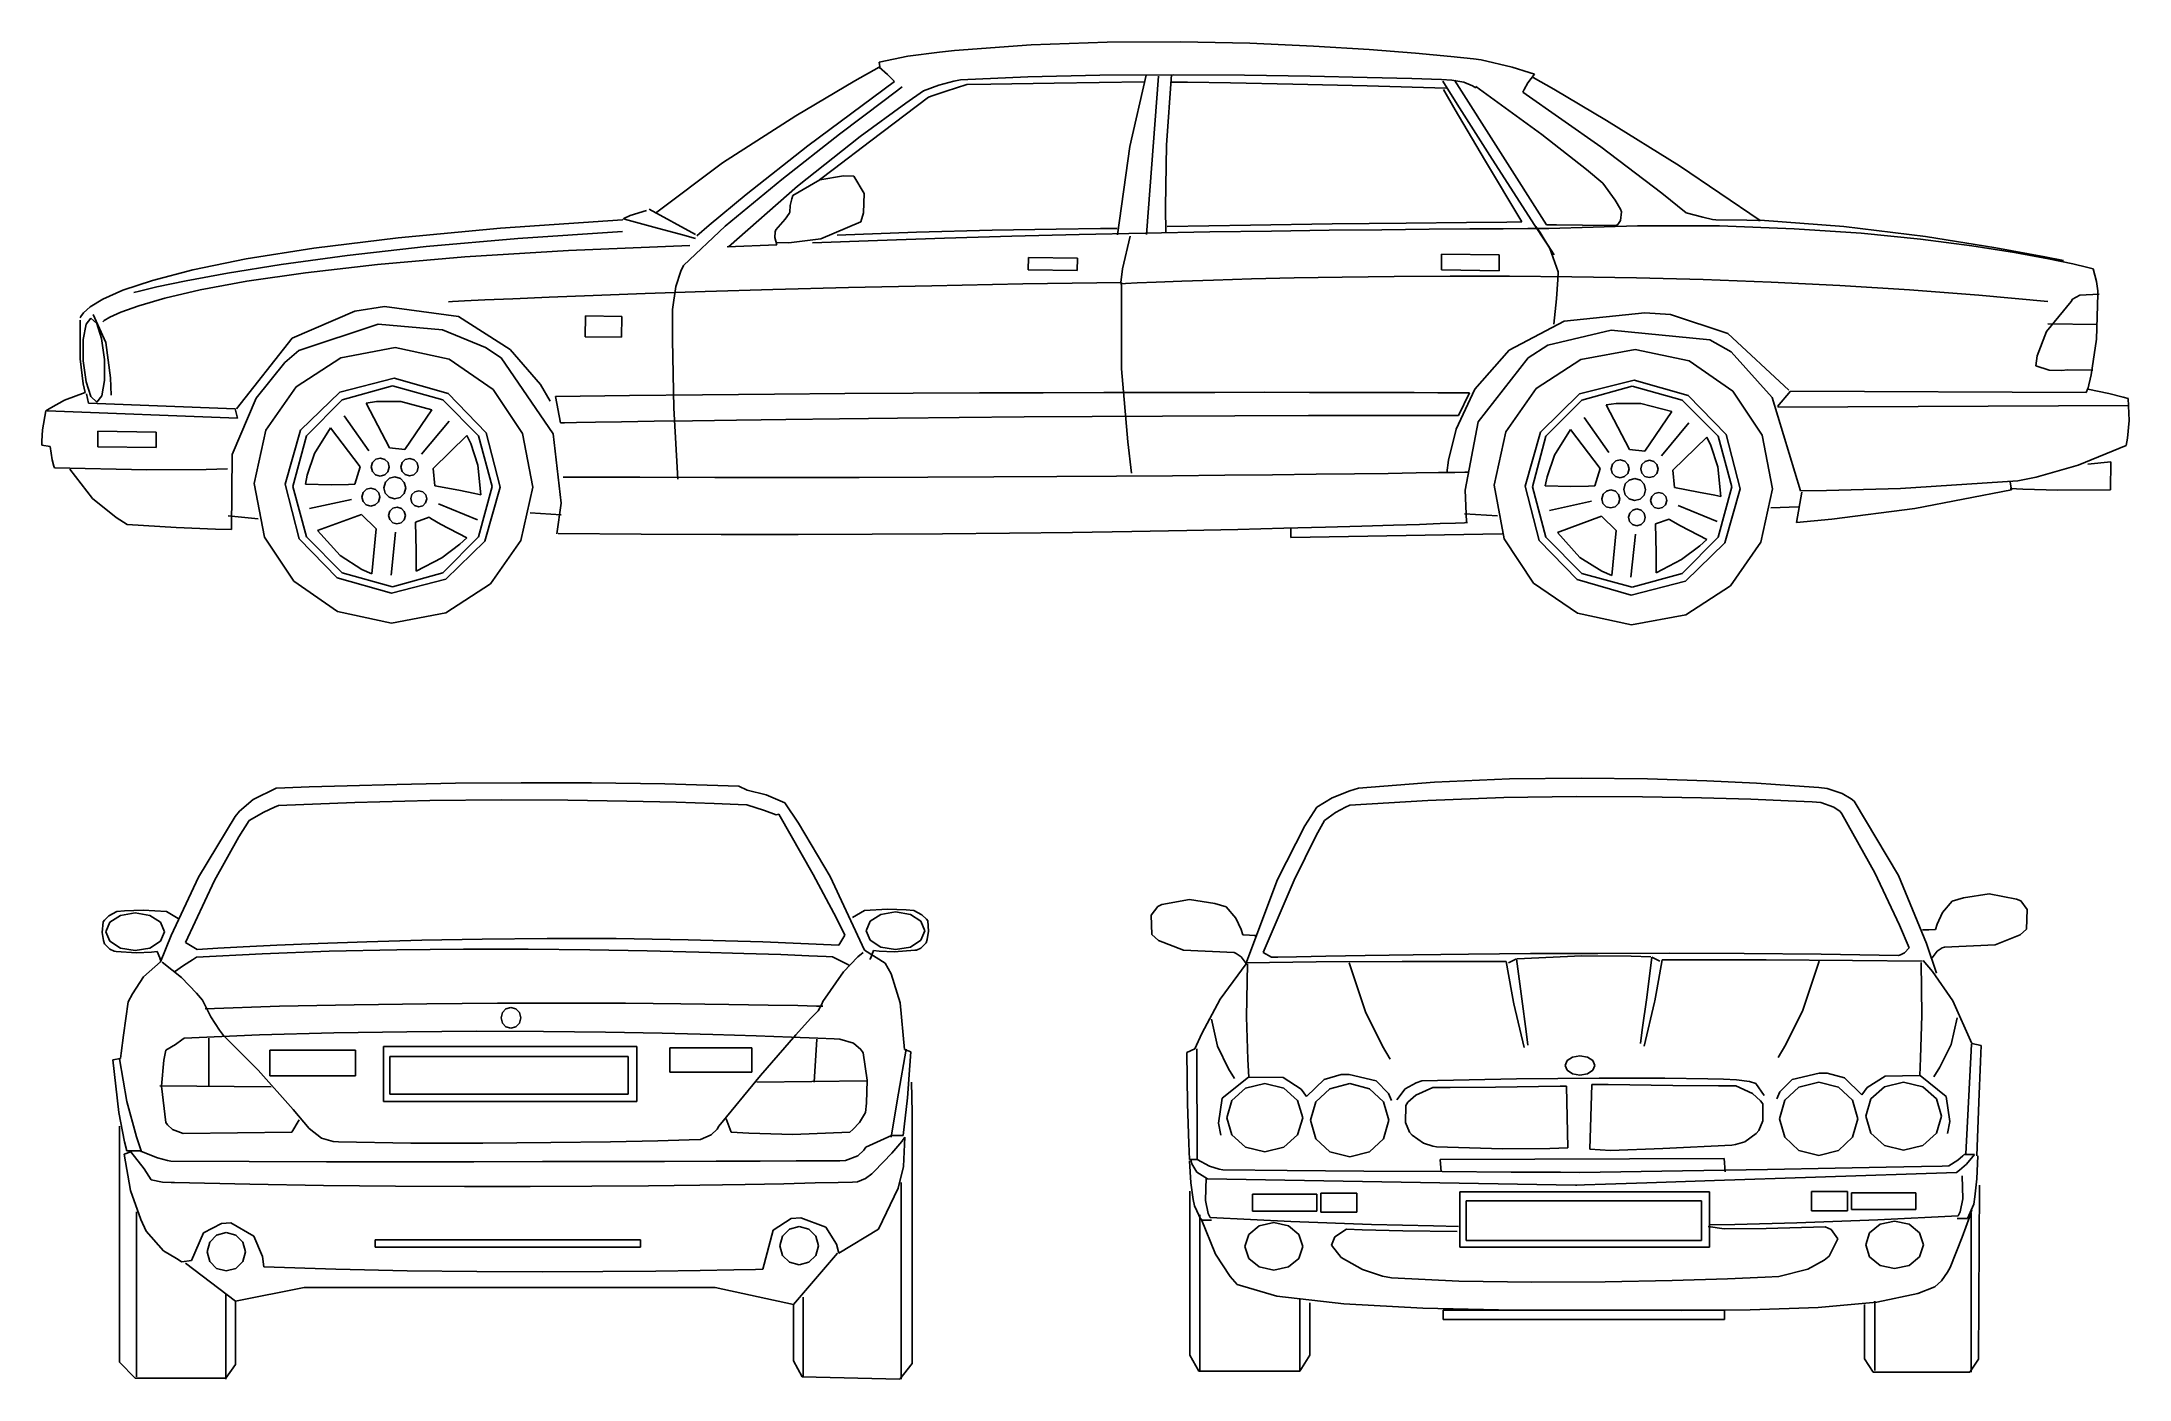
# Model space of a CAD drawing. Extents: x 1916 to 6593, y 3864 to 6862.
import ezdxf

# ---------------------------------------------------------------- set-up
doc = ezdxf.new("R2010")
doc.units = 0
doc.header["$LTSCALE"] = 0.000394
doc.header["$MEASUREMENT"] = 0
doc.layers.add('LAYER_1', color=7, linetype='CONTINUOUS')

msp = doc.modelspace()

# ---------------------------------------------------------------- linework, layer by layer
at = {"layer": 'LAYER_1', "color": 7, "linetype": 'Continuous'}
for p, q in [((3792.3, 6816.3), (3856.5, 6829.5)), ((3856.5, 6829.5), (3927.4, 6838.7)), ((3927.4, 6838.7), (3960.9, 6842.1)), ((3960.9, 6842.1), (4132.6, 6854.9)), ((4132.6, 6854.9), (4302.8, 6861.1)), ((4302.8, 6861.1), (4467.5, 6862)), ((4467.5, 6862), (4622.9, 6858.6)), ((4622.9, 6858.6), (4765, 6852.4)), ((4765, 6852.4), (4890, 6844.6)), ((4890, 6844.6), (4994, 6836.3)), ((4994, 6836.3), (5073.1, 6828.8)), ((3737.6, 6774.2), (3791.9, 6804.9)), ((3791.9, 6804.9), (3811, 6788.6)), ((3794.6, 6801), (3792.3, 6816.3)), ((3811, 6788.6), (3822.5, 6776.9)), ((3974.4, 6776.5), (4125.4, 6783.3)), ((4125.4, 6783.3), (4286.7, 6786.8)), ((4286.7, 6786.8), (4450.9, 6787.8)), ((4390, 6786.8), (4353.7, 6627.5)), ((4418.3, 6784.9), (4390.9, 6429.7)), ((4446.8, 6788.6), (4435.8, 6630)), ((4450.9, 6787.8), (4610.4, 6786.9)), ((4610.4, 6786.9), (4757.8, 6784.8)), ((4757.8, 6784.8), (4885.4, 6782)), ((5073.1, 6828.8), (5123.4, 6823.5)), ((5123.4, 6823.5), (5141, 6821.4)), ((5141, 6821.4), (5210.4, 6804.6)), ((5210.4, 6804.6), (5248.7, 6793.3)), ((5260.4, 6789.2), (5245.6, 6769.8)), ((5248.7, 6793.3), (5260.4, 6789.2)), ((3605.3, 6695.9), (3737.6, 6774.2)), ((3826.3, 6772.5), (3632.1, 6628.3)), ((3902.5, 6737.6), (3773.2, 6639.5)), ((3803.3, 6730.6), (3843.6, 6760.6)), ((3822.5, 6776.9), (3826.3, 6772.5)), ((3852.1, 6724.6), (3891.6, 6752)), ((3891.6, 6752), (3925.8, 6764.5)), ((3912.9, 6741.2), (3902.5, 6737.6)), ((3942.3, 6751.1), (3912.9, 6741.2)), ((3925.8, 6764.5), (3959.3, 6773.3)), ((3988.2, 6765.9), (3942.3, 6751.1)), ((3959.3, 6773.3), (3974.4, 6776.5)), ((4042.2, 6767), (3988.2, 6765.9)), ((4184.4, 6769.4), (4042.2, 6767)), ((4385.6, 6772.4), (4184.4, 6769.4)), ((4483.1, 6771.1), (4447.4, 6771.6)), ((4579.1, 6769.5), (4483.1, 6771.1)), ((4718.8, 6766.8), (4579.1, 6769.5)), ((4885.4, 6762.8), (4718.8, 6766.8)), ((4885.4, 6782), (4985.9, 6779.2)), ((5062.3, 6757.6), (4885.4, 6762.8)), ((4985.9, 6779.2), (5051.7, 6777)), ((5051.7, 6777), (5075.3, 6776.2)), ((5087.3, 6722.1), (5054.9, 6773.6)), ((5082.7, 6709.5), (5056.4, 6754.7)), ((5075.3, 6776.2), (5101.9, 6771.4)), ((5287.2, 6451.9), (5081, 6776.1)), ((5101.9, 6771.4), (5121.5, 6762.9)), ((5121.5, 6762.9), (5129.1, 6758.4)), ((5129.1, 6758.4), (5129.2, 6761.3)), ((5129.2, 6761.3), (5276.9, 6653.7)), ((5237.1, 6754.8), (5234.4, 6748.8)), ((5234.4, 6748.8), (5409, 6626.7)), ((5245.6, 6769.8), (5237.1, 6754.8)), ((5303.4, 6755.7), (5257.8, 6781.6)), ((5421.9, 6685.7), (5303.4, 6755.7)), ((3441.1, 6590.2), (3605.3, 6695.9)), ((3703.2, 6654.5), (3803.3, 6730.6)), ((3749.8, 6649.7), (3852.1, 6724.6)), ((5148.1, 6598.3), (5082.7, 6709.5)), ((5165.7, 6598.5), (5087.3, 6722.1)), ((3574.3, 6553.5), (3703.2, 6654.5)), ((3609.1, 6538.6), (3749.8, 6649.7)), ((5276.9, 6653.7), (5377.1, 6575.5)), ((5585.3, 6583.7), (5421.9, 6685.7)), ((3632.1, 6628.3), (3493.7, 6519.5)), ((3773.2, 6639.5), (3688.8, 6575.4)), ((4353.7, 6627.5), (4326, 6429.2)), ((4435.8, 6630), (4433.7, 6491.9)), ((5232, 6458.1), (5148.1, 6598.3)), ((5261.5, 6449.8), (5165.7, 6598.5)), ((5409, 6626.7), (5545.4, 6522.8)), ((3291, 6477.6), (3441.1, 6590.2)), ((3447.3, 6448.5), (3574.3, 6553.5)), ((3598.3, 6517), (3658.8, 6552.7)), ((3688.8, 6575.4), (3658.7, 6552.5)), ((3658.8, 6552.7), (3712.4, 6561.5)), ((3712.4, 6561.5), (3735.4, 6560.7)), ((3735.4, 6560.7), (3758.7, 6521.5)), ((5377.1, 6575.5), (5413.9, 6545.3)), ((5765.9, 6461.3), (5585.3, 6583.7)), ((3493.7, 6519.5), (3410.8, 6450.9)), ((3454.6, 6402.2), (3609.1, 6538.6)), ((3592.6, 6494.7), (3596.1, 6509.9)), ((3596.1, 6509.9), (3598.3, 6517)), ((3758.7, 6521.5), (3756.7, 6478.4)), ((5413.9, 6545.3), (5440.9, 6506.9)), ((5440.9, 6506.9), (5452.8, 6486.8)), ((5545.4, 6522.8), (5600.5, 6478.8)), ((3217.1, 6463), (2943.4, 6444.2)), ((3219.7, 6465.5), (3217.1, 6463)), ((3234.1, 6472.6), (3219.7, 6465.5)), ((3221.1, 6464), (3286.8, 6446.1)), ((3270.4, 6483.5), (3234.1, 6472.6)), ((3276.6, 6486.5), (3380.4, 6429.9)), ((3560.3, 6440.7), (3581.4, 6464.6)), ((3581.4, 6464.6), (3590.3, 6476.7)), ((3590.3, 6476.7), (3592.1, 6480.1)), ((3592.1, 6480.1), (3592.6, 6494.7)), ((3751.2, 6458), (3661.1, 6420.4)), ((3756.7, 6478.4), (3751.2, 6458)), ((4433.7, 6491.9), (4434.3, 6432.9)), ((4806.8, 6453.7), (4972.6, 6455.6)), ((4972.6, 6455.6), (5107.7, 6457)), ((5107.7, 6457), (5198.7, 6457.8)), ((5198.7, 6457.8), (5232, 6458.1)), ((5453.5, 6461.5), (5447.3, 6452.2)), ((5452.8, 6486.8), (5455.5, 6481)), ((5455.5, 6481), (5453.5, 6461.5)), ((5600.5, 6478.8), (5637.9, 6468.7)), ((5637.9, 6468.7), (5659.6, 6463.8)), ((5659.6, 6463.8), (5666.5, 6462.6)), ((5666.5, 6462.6), (5736.5, 6461.7)), ((5736.5, 6461.7), (5762.3, 6461.3)), ((5762.3, 6461.3), (5765.9, 6461.3)), ((5766, 6461.7), (5953.4, 6448)), ((2714.1, 6422.7), (2525.5, 6399.5)), ((2943.4, 6444.2), (2714.1, 6422.7)), ((2982.1, 6421.1), (2776.7, 6402.9)), ((3216.8, 6436.5), (2982.1, 6421.1)), ((3286.8, 6446.1), (3351.2, 6428.9)), ((3351.2, 6428.9), (3380.3, 6421.2)), ((3353.3, 6360.6), (3447.3, 6448.5)), ((3410.8, 6450.9), (3383.2, 6427)), ((3558.4, 6423), (3559.1, 6435.6)), ((3562.7, 6406.5), (3558.4, 6423)), ((3559.1, 6435.6), (3560.3, 6440.7)), ((3589.3, 6411.2), (3560, 6412.2)), ((3661.1, 6420.4), (3589.3, 6411.2)), ((3642.4, 6411.1), (3788.4, 6416.8)), ((3698.2, 6428.4), (3875.4, 6435.2)), ((3788.4, 6416.8), (3938.1, 6421.8)), ((3875.4, 6435.2), (4044.9, 6439.7)), ((3938.1, 6421.8), (4089.5, 6426.1)), ((4044.9, 6439.7), (4188.6, 6442.2)), ((4089.5, 6426.1), (4240.5, 6429.8)), ((4188.6, 6442.2), (4288.1, 6443.3)), ((4240.5, 6429.8), (4389.1, 6433)), ((4288.1, 6443.3), (4325.3, 6443.6)), ((4354.3, 6426.2), (4337.2, 6353)), ((4389.1, 6433), (4533.2, 6435.6)), ((4437.2, 6448), (4623.9, 6451.1)), ((4533.2, 6435.6), (4670.9, 6437.7)), ((4623.9, 6451.1), (4806.8, 6453.7)), ((4670.9, 6437.7), (4800, 6439.4)), ((4800, 6439.4), (4918.5, 6440.7)), ((4918.5, 6440.7), (5024.3, 6441.7)), ((5024.3, 6441.7), (5115.5, 6442.4)), ((5115.5, 6442.4), (5190, 6442.9)), ((5190, 6442.9), (5245.8, 6443.2)), ((5245.8, 6443.2), (5280.7, 6443.3)), ((5304.2, 6384.6), (5261.5, 6449.8)), ((5263.3, 6447.9), (5284, 6416.1)), ((5273.5, 6434.3), (5263.3, 6447.9)), ((5294.8, 6398.3), (5273.5, 6434.3)), ((5280.7, 6443.3), (5292.8, 6443.3)), ((5284, 6416.1), (5304.2, 6384.6)), ((5310.1, 6451.6), (5287.2, 6451.9)), ((5292.8, 6443.3), (5491.3, 6449.6)), ((5367.7, 6450.9), (5310.1, 6451.6)), ((5443.7, 6449.9), (5367.7, 6450.9)), ((5447.3, 6452.2), (5443.7, 6449.9)), ((5491.3, 6449.6), (5674.6, 6449)), ((5674.6, 6449), (5842, 6443)), ((5842, 6443), (5992.6, 6432.7)), ((5953.4, 6448), (6136.6, 6425.1)), ((5992.6, 6432.7), (6125.7, 6419.5)), ((6125.7, 6419.5), (6240.5, 6404.7)), ((6136.6, 6425.1), (6293.9, 6400)), ((2373.5, 6375.2), (2254.1, 6350.8)), ((2452.2, 6362.8), (2332.1, 6343.5)), ((2525.5, 6399.5), (2373.5, 6375.2)), ((2600.2, 6383.1), (2452.2, 6362.8)), ((2668.3, 6362.8), (2506.4, 6344.3)), ((2776.7, 6402.9), (2600.2, 6383.1)), ((2863.7, 6379.6), (2668.3, 6362.8)), ((3095.8, 6394.1), (2863.7, 6379.6)), ((3367.6, 6405.3), (3095.8, 6394.1)), ((3451.7, 6402.3), (3562.7, 6406.5)), ((4126, 6351), (4126.3, 6378.5)), ((4126.3, 6378.5), (4236.1, 6377)), ((4236.1, 6377), (4235.8, 6349.6)), ((5051.7, 6350.5), (5052.2, 6385.8)), ((5052.2, 6385.8), (5181.6, 6384.1)), ((5181.6, 6384.1), (5181.1, 6348.8)), ((5313.3, 6346.6), (5294.8, 6398.3)), ((6240.5, 6404.7), (6336.1, 6389.7)), ((6293.9, 6400), (6404, 6379.7)), ((6336.1, 6389.7), (6411.9, 6375.7)), ((6404, 6379.7), (6445.4, 6371.4)), ((6411.9, 6375.7), (6467, 6364.1)), ((6467, 6364.1), (6500.6, 6356.2)), ((2163.5, 6327.1), (2097.6, 6304.8)), ((2254.1, 6350.8), (2163.5, 6327.1)), ((2239.5, 6326.2), (2173.9, 6312.4)), ((2332.1, 6343.5), (2239.5, 6326.2)), ((2375, 6325), (2271, 6305.8)), ((2506.4, 6344.3), (2375, 6325)), ((3336.8, 6313.5), (3347.8, 6348)), ((3347.8, 6348), (3353.3, 6360.6)), ((3909.8, 6315.2), (3723.1, 6311)), ((4113.7, 6319.1), (3909.8, 6315.2)), ((4335, 6322.6), (4113.7, 6319.1)), ((4235.8, 6349.6), (4126, 6351)), ((4337.2, 6353), (4333.8, 6322)), ((4333.8, 6322), (4334.8, 6315.6)), ((4334.8, 6315.6), (4335.1, 6128.6)), ((4334.9, 6319.6), (4335, 6322.6)), ((4343.9, 6320), (4334.9, 6319.6)), ((4370.1, 6321.3), (4343.9, 6320)), ((4412.5, 6323.1), (4370.1, 6321.3)), ((4470, 6325.3), (4412.5, 6323.1)), ((4541.5, 6327.8), (4470, 6325.3)), ((4626, 6330.3), (4541.5, 6327.8)), ((4722.3, 6332.6), (4626, 6330.3)), ((4829.4, 6334.6), (4722.3, 6332.6)), ((4946.2, 6336.1), (4829.4, 6334.6)), ((5071.6, 6336.8), (4946.2, 6336.1)), ((5181.1, 6348.8), (5051.7, 6350.5)), ((5204.5, 6336.6), (5071.6, 6336.8)), ((5344, 6335.3), (5204.5, 6336.6)), ((5309.4, 6285.5), (5312.4, 6329.1)), ((5312.4, 6329.1), (5313.3, 6346.6)), ((5488.8, 6332.8), (5344, 6335.3)), ((5638, 6328.8), (5488.8, 6332.8)), ((5790.4, 6323.1), (5638, 6328.8)), ((5944.9, 6315.6), (5790.4, 6323.1)), ((6100.6, 6306), (5944.9, 6315.6)), ((6500.6, 6356.2), (6512, 6353.2)), ((6512, 6353.2), (6519.6, 6324.5)), ((6519.6, 6324.5), (6522.3, 6304)), ((2052.6, 6284.7), (2024.5, 6267.7)), ((2097.6, 6304.8), (2052.6, 6284.7)), ((2133.1, 6270.4), (2093.1, 6255.8)), ((2134.9, 6303.1), (2122, 6299.8)), ((2191.4, 6287.3), (2133.1, 6270.4)), ((2173.9, 6312.4), (2134.9, 6303.1)), ((2271, 6305.8), (2191.4, 6287.3)), ((2617.4, 6258.3), (2684, 6268.5)), ((2684, 6268.5), (2849.6, 6246.3)), ((2836.1, 6279.5), (2827, 6279)), ((2863.3, 6281), (2836.1, 6279.5)), ((2908.5, 6283.2), (2863.3, 6281)), ((2971.6, 6286.1), (2908.5, 6283.2)), ((3052.6, 6289.6), (2971.6, 6286.1)), ((3151.4, 6293.5), (3052.6, 6289.6)), ((3268, 6297.7), (3151.4, 6293.5)), ((3402.1, 6302.1), (3268, 6297.7)), ((3328.8, 6262.2), (3336.8, 6313.5)), ((3553.9, 6306.6), (3402.1, 6302.1)), ((3723.1, 6311), (3553.9, 6306.6)), ((5304.1, 6228.9), (5309.4, 6285.5)), ((6256.2, 6294.2), (6100.6, 6306)), ((6410.8, 6280), (6256.2, 6294.2)), ((6462.7, 6279.9), (6407.7, 6212.7)), ((6465.7, 6284.9), (6462.7, 6279.9)), ((6482.7, 6293.6), (6465.7, 6284.9)), ((6525.5, 6296.2), (6482.7, 6293.6)), ((6522.6, 6296.2), (6519.9, 6195.4)), ((6522.3, 6304), (6522.6, 6296.2)), ((2001.8, 6237.7), (2001.7, 6150.9)), ((2003.1, 6246), (2001.9, 6243)), ((2009.3, 6254.5), (2003.1, 6246)), ((2008.7, 6194.4), (2014.9, 6228.7)), ((2024.5, 6267.7), (2009.3, 6254.5)), ((2014.9, 6228.7), (2026, 6242.4)), ((2026, 6242.4), (2038.9, 6230.3)), ((2031.2, 6250.6), (2059, 6188.1)), ((2038.9, 6230.3), (2049.8, 6197.2)), ((2055.7, 6237), (2052.2, 6234.4)), ((2068.3, 6244.4), (2055.7, 6237)), ((2093.1, 6255.8), (2068.3, 6244.4)), ((2477.1, 6197.3), (2617.4, 6258.3)), ((2491.7, 6170.2), (2669.7, 6228.9)), ((2669.7, 6228.9), (2813.6, 6216.3)), ((2849.6, 6246.3), (2965.2, 6172.2)), ((3133.4, 6200.9), (3134, 6247.3)), ((3134, 6247.3), (3215.3, 6246.3)), ((3215.3, 6246.3), (3214.7, 6199.8)), ((3329.2, 6193.9), (3328.8, 6262.2)), ((5327.2, 6235.4), (5203.7, 6170.9)), ((5507.7, 6254.7), (5327.2, 6235.4)), ((5564.9, 6250.6), (5507.7, 6254.7)), ((5693.7, 6208.1), (5564.9, 6250.6)), ((6521.7, 6227.9), (6410.5, 6229.4)), ((2008.6, 6146.8), (2008.7, 6194.4)), ((2049.8, 6197.2), (2056.3, 6150.1)), ((2059, 6188.1), (2069.6, 6108.8)), ((2352, 6039.4), (2477.1, 6197.3)), ((2586.1, 6153.7), (2707.7, 6176.4)), ((2707.7, 6176.4), (2828.7, 6150.5)), ((2813.6, 6216.3), (2910, 6176.6)), ((2910, 6176.6), (2945.1, 6153.6)), ((3214.7, 6199.8), (3133.4, 6200.9)), ((3332.3, 6041), (3329.2, 6193.9)), ((5290.2, 6182.1), (5246.3, 6153.8)), ((5432.1, 6215.4), (5290.2, 6182.1)), ((5653.6, 6193.9), (5432.1, 6215.4)), ((5700.8, 6166.9), (5653.6, 6193.9)), ((5830.3, 6081.4), (5693.7, 6208.1)), ((6407.7, 6212.7), (6387.1, 6158.3)), ((6519.9, 6195.4), (6507.4, 6115.6)), ((2001.7, 6150.9), (2008.6, 6095.3)), ((2015.2, 6099.7), (2008.6, 6146.8)), ((2056.3, 6150.1), (2056.3, 6102.5)), ((2396.4, 6063.4), (2460.7, 6142.7)), ((2460.7, 6142.7), (2491.7, 6170.2)), ((2486, 6088.7), (2586.1, 6153.7)), ((2828.7, 6150.5), (2927, 6082.9)), ((2945.1, 6153.6), (3061.4, 5983.1)), ((2965.2, 6172.2), (3033.1, 6093.4)), ((4335.1, 6128.6), (4348.9, 5965)), ((5203.7, 6170.9), (5126.5, 6083.1)), ((5246.3, 6153.8), (5133.9, 6010.1)), ((5264.2, 6084.7), (5364.3, 6149.7)), ((5364.3, 6149.7), (5485.9, 6172.4)), ((5485.9, 6172.4), (5606.8, 6146.5)), ((5606.8, 6146.5), (5705.2, 6078.9)), ((5793.1, 6064.8), (5700.8, 6166.9)), ((6387.1, 6158.3), (6384, 6135.9)), ((6384, 6135.9), (6413.7, 6125.7)), ((2008.6, 6095.3), (2012.9, 6075.7)), ((2026, 6066.5), (2015.2, 6099.7)), ((2056.3, 6102.5), (2050, 6068.2)), ((2069.6, 6108.8), (2071.2, 6069.7)), ((2417.7, 5991.5), (2486, 6088.7)), ((2583.4, 6076.5), (2705.3, 6107.8)), ((2588.8, 6059.7), (2701.5, 6090.5)), ((2701.5, 6090.5), (2814.1, 6059.7)), ((2705.3, 6107.8), (2826.4, 6073.2)), ((2927, 6082.9), (2992.7, 5983.9)), ((3033.1, 6093.4), (3055.2, 6056.6)), ((5126.5, 6083.1), (5084.7, 5993.5)), ((5195.9, 5987.5), (5264.2, 6084.7)), ((5361.6, 6072.5), (5483.5, 6103.8)), ((5366.4, 6058.9), (5479, 6089.7)), ((5479, 6089.7), (5591.6, 6058.9)), ((5483.5, 6103.8), (5604.6, 6069.3)), ((6413.7, 6125.7), (6442.2, 6125)), ((6442.2, 6125), (6455, 6126.4)), ((6455, 6126.4), (6511.8, 6125.7)), ((6500.6, 6084.5), (6496.7, 6075.5)), ((6507.4, 6115.6), (6499.9, 6083.1)), ((6499.9, 6083.1), (6547.4, 6073.6)), ((1924.8, 6034.5), (1917.5, 5992.2)), ((1935.8, 6041.8), (1924.8, 6034.5)), ((1927.5, 6034.4), (2354.4, 6018.2)), ((1966.4, 6058.3), (1935.8, 6041.8)), ((2012.9, 6075.7), (1966.4, 6058.3)), ((2020.6, 6051.8), (2015.6, 6073)), ((2349.4, 6039.4), (2020.6, 6051.8)), ((2038.9, 6054.5), (2026, 6066.5)), ((2050, 6068.2), (2038.9, 6054.5)), ((2342, 5937.2), (2396.4, 6063.4)), ((2354.4, 6018.2), (2349.4, 6039.4)), ((2495.8, 5991.1), (2583.4, 6076.5)), ((2508.6, 5978.9), (2588.8, 6059.7)), ((2665.4, 6055.3), (2642.9, 6051.9)), ((2642.9, 6051.9), (2695, 5951.7)), ((2720.5, 6055.4), (2665.4, 6055.3)), ((2789.8, 6037), (2720.5, 6055.4)), ((2729.5, 5948.4), (2789.8, 6037)), ((2814.1, 6059.7), (2894.3, 5978.9)), ((2826.4, 6073.2), (2911.8, 5985.6)), ((3067, 6066.9), (3232.5, 6068.9)), ((3078, 6007.9), (3067, 6066.9)), ((3232.5, 6068.9), (3396.1, 6070.6)), ((3341.2, 5881.6), (3332.3, 6041)), ((3396.1, 6070.6), (3557.3, 6072)), ((3557.3, 6072), (3715, 6073.2)), ((3715, 6073.2), (3868.5, 6074.1)), ((3868.5, 6074.1), (4017, 6074.9)), ((4017, 6074.9), (4159.6, 6075.4)), ((4159.6, 6075.4), (4295.6, 6075.8)), ((4295.6, 6075.8), (4424, 6076)), ((4424, 6076), (4544.1, 6076.1)), ((4544.1, 6076.1), (4655.1, 6076.2)), ((4655.1, 6076.2), (4756.1, 6076.1)), ((4756.1, 6076.1), (4846.3, 6076)), ((4846.3, 6076), (4924.9, 6075.8)), ((4924.9, 6075.8), (4991, 6075.6)), ((4991, 6075.6), (5043.9, 6075.4)), ((5043.9, 6075.4), (5082.7, 6075.3)), ((5082.7, 6075.3), (5106.6, 6075.2)), ((5114.7, 6075.1), (5090.5, 6024.5)), ((5106.6, 6075.2), (5114.7, 6075.1)), ((5273.9, 5987.1), (5361.6, 6072.5)), ((5286.2, 5978.1), (5366.4, 6058.9)), ((5443.6, 6051.3), (5421.1, 6047.9)), ((5421.1, 6047.9), (5473.1, 5947.7)), ((5498.7, 6051.4), (5443.6, 6051.3)), ((5568, 6033), (5498.7, 6051.4)), ((5591.6, 6058.9), (5671.9, 5978.1)), ((5604.6, 6069.3), (5689.9, 5981.6)), ((5705.2, 6078.9), (5770.9, 5979.9)), ((5856.8, 5855.5), (5793.1, 6064.8)), ((5833.9, 6079.1), (5805.1, 6044.7)), ((5805.6, 6043.3), (6591.4, 6047)), ((6496.7, 6075.5), (5833.9, 6079.1)), ((6547.4, 6073.6), (6579.1, 6065.4)), ((6579.1, 6065.4), (6590.7, 6062)), ((6590.7, 6062), (6593.1, 6013.2)), ((1917.5, 5992.2), (1915.7, 5966.4)), ((2041.2, 5954), (2041.7, 5988.8)), ((2041.7, 5988.8), (2172.3, 5987.1)), ((2172.3, 5987.1), (2171.9, 5952.3)), ((2391.5, 5871.9), (2417.7, 5991.5)), ((2461.2, 5870), (2495.8, 5991.1)), ((2562.9, 5996.7), (2526.8, 5939.3)), ((2629.5, 5909.3), (2562.9, 5996.7)), ((2593.5, 6023.7), (2648.7, 5945.1)), ((2828.4, 6011.9), (2766.9, 5937.8)), ((3087.1, 6008.1), (3078, 6007.9)), ((3113.6, 6008.6), (3087.1, 6008.1)), ((3156.5, 6009.3), (3113.6, 6008.6)), ((3214.9, 6010.2), (3156.5, 6009.3)), ((3287.8, 6011.3), (3214.9, 6010.2)), ((3374, 6012.6), (3287.8, 6011.3)), ((3472.7, 6014), (3374, 6012.6)), ((3582.8, 6015.4), (3472.7, 6014)), ((3703.3, 6016.8), (3582.8, 6015.4)), ((3833.2, 6018.3), (3703.3, 6016.8)), ((3971.5, 6019.6), (3833.2, 6018.3)), ((4117.2, 6020.9), (3971.5, 6019.6)), ((4269.3, 6022.1), (4117.2, 6020.9)), ((4426.8, 6023), (4269.3, 6022.1)), ((4588.7, 6023.8), (4426.8, 6023)), ((4753.9, 6024.3), (4588.7, 6023.8)), ((4921.6, 6024.6), (4753.9, 6024.3)), ((5090.5, 6024.5), (4921.6, 6024.6)), ((5084.7, 5993.5), (5067.5, 5923.9)), ((5133.9, 6010.1), (5105.4, 5857.1)), ((5169.7, 5867.9), (5195.9, 5987.5)), ((5239.4, 5866.1), (5273.9, 5987.1)), ((5341.1, 5992.7), (5305, 5935.3)), ((5407.7, 5905.3), (5341.1, 5992.7)), ((5371.7, 6019.7), (5426.9, 5941.1)), ((5507.7, 5944.4), (5568, 6033)), ((5606.6, 6008), (5545.1, 5933.8)), ((6593.1, 6013.2), (6589.3, 5973.3)), ((1915.7, 5966.4), (1915.9, 5957.6)), ((1915.9, 5957.6), (1934.4, 5954.7)), ((1934.4, 5954.7), (1939.1, 5924.6)), ((2171.9, 5952.3), (2041.2, 5954)), ((2478, 5865.5), (2508.6, 5978.9)), ((2695, 5951.7), (2729.5, 5948.4)), ((2868.4, 5979.7), (2792.4, 5905.7)), ((2877.1, 5961.2), (2868.4, 5979.7)), ((2892.7, 5913.1), (2877.1, 5961.2)), ((2894.3, 5978.9), (2924.9, 5865.5)), ((2911.8, 5985.6), (2943.1, 5863.7)), ((2992.7, 5983.9), (3015.7, 5863.6)), ((3061.4, 5983.1), (3079.5, 5827.4)), ((4348.9, 5965), (4357.6, 5894.9)), ((5255.6, 5864.7), (5286.2, 5978.1)), ((5473.1, 5947.7), (5507.7, 5944.4)), ((5646.6, 5975.7), (5570.6, 5901.7)), ((5655.2, 5957.2), (5646.6, 5975.7)), ((5670.9, 5909.2), (5655.2, 5957.2)), ((5671.9, 5978.1), (5702.5, 5864.7)), ((5689.9, 5981.6), (5721.3, 5859.7)), ((5770.9, 5979.9), (5793.9, 5859.6)), ((6586.4, 5956.8), (6478.9, 5912.8)), ((6589.3, 5973.3), (6586.4, 5956.8)), ((1939.1, 5924.6), (1942.9, 5910.4)), ((1942.9, 5910.4), (1944.4, 5906.9)), ((1944.4, 5906.9), (2150.8, 5902.5)), ((1978.8, 5903.8), (2029.3, 5838.4)), ((2150.8, 5902.5), (2284.3, 5903.1)), ((2284.3, 5903.1), (2331.7, 5904.4)), ((2340.5, 5769), (2342, 5937.2)), ((2526.8, 5939.3), (2510.3, 5890.9)), ((2617.5, 5870.5), (2629.5, 5909.3)), ((2654, 5909), (2656.9, 5919.1)), ((2656.6, 5898.8), (2654, 5909)), ((2663.8, 5891.4), (2656.6, 5898.8)), ((2656.9, 5919.1), (2664.3, 5926.3)), ((2664.3, 5926.3), (2674.5, 5928.9)), ((2674.5, 5928.9), (2684.6, 5926)), ((2691.5, 5898.3), (2684.1, 5891.2)), ((2684.6, 5926), (2691.8, 5918.7)), ((2694.4, 5908.5), (2691.5, 5898.3)), ((2691.8, 5918.7), (2694.4, 5908.5)), ((2720.4, 5908.8), (2723.1, 5918.6)), ((2722.9, 5899), (2720.4, 5908.8)), ((2729.8, 5891.9), (2722.9, 5899)), ((2723.1, 5918.6), (2730.2, 5925.5)), ((2730.2, 5925.5), (2740.1, 5928)), ((2740.1, 5928), (2749.9, 5925.2)), ((2756.5, 5898.5), (2749.4, 5891.6)), ((2749.9, 5925.2), (2756.7, 5918.2)), ((2759.3, 5908.3), (2756.5, 5898.5)), ((2756.7, 5918.2), (2759.3, 5908.3)), ((2792.4, 5905.7), (2796.2, 5866.7)), ((2899.8, 5846.6), (2892.7, 5913.1)), ((4771, 5892.6), (4857.4, 5893.6)), ((4857.4, 5893.6), (4932.4, 5894.6)), ((4932.4, 5894.6), (4995.3, 5895.4)), ((4995.3, 5895.4), (5045.3, 5896.2)), ((5045.3, 5896.2), (5081.9, 5896.7)), ((5067.5, 5923.9), (5064.1, 5895.8)), ((5081.9, 5896.7), (5104.4, 5897.1)), ((5104.4, 5897.1), (5112, 5897.2)), ((5305, 5935.3), (5288.5, 5886.9)), ((5395.6, 5866.5), (5407.7, 5905.3)), ((5432.2, 5905), (5435.1, 5915.1)), ((5434.8, 5894.8), (5432.2, 5905)), ((5442, 5887.4), (5434.8, 5894.8)), ((5435.1, 5915.1), (5442.4, 5922.3)), ((5442.4, 5922.3), (5452.7, 5924.9)), ((5452.7, 5924.9), (5462.8, 5922)), ((5469.7, 5894.3), (5462.3, 5887.2)), ((5462.8, 5922), (5469.9, 5914.7)), ((5472.6, 5904.5), (5469.7, 5894.3)), ((5469.9, 5914.7), (5472.6, 5904.5)), ((5498.5, 5904.8), (5501.3, 5914.6)), ((5501.1, 5895), (5498.5, 5904.8)), ((5508, 5887.9), (5501.1, 5895)), ((5501.3, 5914.6), (5508.4, 5921.5)), ((5508.4, 5921.5), (5518.3, 5924)), ((5518.3, 5924), (5528, 5921.3)), ((5534.7, 5894.5), (5527.6, 5887.7)), ((5528, 5921.3), (5534.9, 5914.2)), ((5537.5, 5904.3), (5534.7, 5894.5)), ((5534.9, 5914.2), (5537.5, 5904.3)), ((5570.6, 5901.7), (5574.4, 5862.7)), ((5678, 5842.6), (5670.9, 5909.2)), ((6478.9, 5912.8), (6384.2, 5886.4)), ((6500.5, 5915.3), (6551.8, 5920.3)), ((6551.8, 5920.3), (6551, 5857.7)), ((2414.5, 5751.6), (2391.5, 5871.9)), ((2492.6, 5748.1), (2461.2, 5870)), ((2508.6, 5752.1), (2478, 5865.5)), ((2510.3, 5890.9), (2506.4, 5870.6)), ((2506.4, 5870.6), (2564, 5868.9)), ((2564, 5868.9), (2603.1, 5869.7)), ((2603.1, 5869.7), (2617.5, 5870.5)), ((2632.9, 5841.5), (2635.8, 5851.6)), ((2635.8, 5851.6), (2643.2, 5858.8)), ((2643.2, 5858.8), (2653.4, 5861.4)), ((2653.4, 5861.4), (2663.5, 5858.5)), ((2663.5, 5858.5), (2670.7, 5851.2)), ((2673.9, 5888.5), (2663.8, 5891.4)), ((2670.7, 5851.2), (2673.3, 5841)), ((2684.1, 5891.2), (2673.9, 5888.5)), ((2682.2, 5862.5), (2685.8, 5874.8)), ((2685.4, 5850.1), (2682.2, 5862.5)), ((2694.1, 5841.1), (2685.4, 5850.1)), ((2685.8, 5874.8), (2694.7, 5883.5)), ((2694.7, 5883.5), (2707.1, 5886.7)), ((2707.1, 5886.7), (2719.4, 5883.1)), ((2727.7, 5849.5), (2718.8, 5840.8)), ((2719.4, 5883.1), (2728.1, 5874.2)), ((2731.3, 5861.8), (2727.7, 5849.5)), ((2728.1, 5874.2), (2731.3, 5861.8)), ((2739.6, 5889.1), (2729.8, 5891.9)), ((2749.4, 5891.6), (2739.6, 5889.1)), ((2742.5, 5837.9), (2745.1, 5846.9)), ((2745.1, 5846.9), (2751.6, 5853.3)), ((2751.6, 5853.3), (2760.7, 5855.7)), ((2760.7, 5855.7), (2769.8, 5853.1)), ((2769.8, 5853.1), (2776.2, 5846.5)), ((2796.2, 5866.7), (2849.9, 5856.7)), ((2849.9, 5856.7), (2886.4, 5849.4)), ((2886.4, 5849.4), (2899.8, 5846.6)), ((2924.9, 5865.5), (2894.3, 5752.1)), ((2943.1, 5863.7), (2908.5, 5742.6)), ((3015.7, 5863.6), (2989.5, 5744)), ((3084, 5886.4), (3255.6, 5885.8)), ((3255.6, 5885.8), (3423.8, 5885.5)), ((3423.8, 5885.5), (3587.9, 5885.4)), ((3587.9, 5885.4), (3747.3, 5885.6)), ((3747.3, 5885.6), (3901.3, 5886.1)), ((3901.3, 5886.1), (4049.1, 5886.7)), ((4049.1, 5886.7), (4190.3, 5887.5)), ((4190.3, 5887.5), (4323.9, 5888.4)), ((4323.9, 5888.4), (4449.5, 5889.4)), ((4449.5, 5889.4), (4566.3, 5890.4)), ((4566.3, 5890.4), (4673.7, 5891.5)), ((4673.7, 5891.5), (4771, 5892.6)), ((5105.4, 5857.1), (5107.7, 5785.8)), ((5192.7, 5747.6), (5169.7, 5867.9)), ((5270.7, 5744.2), (5239.4, 5866.1)), ((5286.2, 5751.3), (5255.6, 5864.7)), ((5288.5, 5886.9), (5284.6, 5866.6)), ((5284.6, 5866.6), (5342.2, 5864.9)), ((5342.2, 5864.9), (5381.3, 5865.7)), ((5381.3, 5865.7), (5395.6, 5866.5)), ((5411.1, 5837.5), (5414, 5847.6)), ((5414, 5847.6), (5421.4, 5854.8)), ((5421.4, 5854.8), (5431.6, 5857.4)), ((5431.6, 5857.4), (5441.7, 5854.5)), ((5441.7, 5854.5), (5448.9, 5847.2)), ((5452.1, 5884.5), (5442, 5887.4)), ((5448.9, 5847.2), (5451.5, 5837)), ((5462.3, 5887.2), (5452.1, 5884.5)), ((5460.4, 5858.5), (5463.9, 5870.8)), ((5463.6, 5846.1), (5460.4, 5858.5)), ((5463.9, 5870.8), (5472.9, 5879.5)), ((5472.9, 5879.5), (5485.3, 5882.7)), ((5485.3, 5882.7), (5497.6, 5879.1)), ((5497.6, 5879.1), (5506.3, 5870.2)), ((5509.5, 5857.8), (5505.9, 5845.5)), ((5506.3, 5870.2), (5509.5, 5857.8)), ((5517.7, 5885.1), (5508, 5887.9)), ((5527.6, 5887.7), (5517.7, 5885.1)), ((5523.3, 5842.9), (5529.8, 5849.3)), ((5529.8, 5849.3), (5538.9, 5851.7)), ((5538.9, 5851.7), (5548, 5849.1)), ((5548, 5849.1), (5554.4, 5842.5)), ((5574.4, 5862.7), (5628.1, 5852.7)), ((5628.1, 5852.7), (5664.5, 5845.4)), ((5702.5, 5864.7), (5671.9, 5751.3)), ((5721.3, 5859.7), (5686.7, 5738.6)), ((5793.9, 5859.6), (5767.7, 5740)), ((5847.4, 5784.5), (5859.6, 5852.7)), ((5914.7, 5855.8), (5856.8, 5855.5)), ((6080.7, 5861), (5914.7, 5855.8)), ((6343.6, 5877.5), (6080.7, 5861)), ((6329.1, 5857.8), (6112.9, 5816)), ((6354.8, 5859.1), (6326.3, 5860.7)), ((6326.5, 5874.9), (6329.1, 5857.8)), ((6384.2, 5886.4), (6343.6, 5877.5)), ((6433.3, 5856.8), (6354.8, 5859.1)), ((6551, 5857.7), (6433.3, 5856.8)), ((2029.3, 5838.4), (2082.5, 5795.5)), ((2609.8, 5836), (2515.8, 5815.6)), ((2632.4, 5802.6), (2533.9, 5766.4)), ((2665.2, 5770.4), (2632.4, 5802.6)), ((2635.6, 5831.3), (2632.9, 5841.5)), ((2642.7, 5823.9), (2635.6, 5831.3)), ((2652.9, 5821), (2642.7, 5823.9)), ((2663.1, 5823.7), (2652.9, 5821)), ((2670.4, 5830.8), (2663.1, 5823.7)), ((2673.3, 5841), (2670.4, 5830.8)), ((2693, 5800.3), (2695.6, 5809.7)), ((2695.4, 5790.8), (2693, 5800.3)), ((2706.4, 5837.6), (2694.1, 5841.1)), ((2695.6, 5809.7), (2702.5, 5816.4)), ((2702.5, 5816.4), (2712, 5818.8)), ((2718.8, 5840.8), (2706.4, 5837.6)), ((2712, 5818.8), (2721.4, 5816.1)), ((2721.4, 5816.1), (2728, 5809.3)), ((2728, 5809.3), (2730.4, 5799.8)), ((2744.8, 5828.8), (2742.5, 5837.9)), ((2751.2, 5822.2), (2744.8, 5828.8)), ((2760.3, 5819.6), (2751.2, 5822.2)), ((2769.4, 5822), (2760.3, 5819.6)), ((2775.9, 5828.3), (2769.4, 5822)), ((2778.5, 5837.4), (2775.9, 5828.3)), ((2776.2, 5846.5), (2778.5, 5837.4)), ((2804.3, 5826.2), (2891.8, 5790.5)), ((3010.4, 5806.3), (3079.6, 5801.9)), ((3079.5, 5827.4), (3069.9, 5759.3)), ((5103.9, 5804.1), (5177.6, 5799.6)), ((5388, 5832), (5294, 5811.7)), ((5413.7, 5827.3), (5411.1, 5837.5)), ((5420.9, 5819.9), (5413.7, 5827.3)), ((5431, 5817), (5420.9, 5819.9)), ((5441.3, 5819.7), (5431, 5817)), ((5448.6, 5826.8), (5441.3, 5819.7)), ((5451.5, 5837), (5448.6, 5826.8)), ((5472.3, 5837.2), (5463.6, 5846.1)), ((5471.1, 5796.3), (5473.8, 5805.7)), ((5484.6, 5833.6), (5472.3, 5837.2)), ((5473.8, 5805.7), (5480.7, 5812.4)), ((5480.7, 5812.4), (5490.1, 5814.8)), ((5497, 5836.8), (5484.6, 5833.6)), ((5490.1, 5814.8), (5499.5, 5812.1)), ((5505.9, 5845.5), (5497, 5836.8)), ((5499.5, 5812.1), (5506.2, 5805.3)), ((5506.2, 5805.3), (5508.6, 5795.8)), ((5520.7, 5833.9), (5523.3, 5842.9)), ((5523, 5824.8), (5520.7, 5833.9)), ((5529.4, 5818.2), (5523, 5824.8)), ((5538.5, 5815.6), (5529.4, 5818.2)), ((5547.6, 5818), (5538.5, 5815.6)), ((5554.1, 5824.4), (5547.6, 5818)), ((5556.7, 5833.4), (5554.1, 5824.4)), ((5554.4, 5842.5), (5556.7, 5833.4)), ((5582.5, 5822.3), (5670, 5786.5)), ((5664.5, 5845.4), (5678, 5842.6)), ((5852.3, 5819.7), (5789.8, 5817.5)), ((6112.9, 5816), (5926.6, 5792.1)), ((2082.5, 5795.5), (2107.2, 5780)), ((2107.2, 5780), (2217.1, 5773)), ((2217.1, 5773), (2304.7, 5769.7)), ((2304.7, 5769.7), (2340.5, 5769)), ((2333.4, 5799.6), (2400.4, 5792.9)), ((2533.9, 5766.4), (2584.1, 5710.3)), ((2655.2, 5669.6), (2665.2, 5770.4)), ((2702, 5784), (2695.4, 5790.8)), ((2708.3, 5762.6), (2698.4, 5666.1)), ((2711.5, 5781.3), (2702, 5784)), ((2720.9, 5783.8), (2711.5, 5781.3)), ((2727.8, 5790.4), (2720.9, 5783.8)), ((2730.4, 5799.8), (2727.8, 5790.4)), ((2783.8, 5796.2), (2753.3, 5785.1)), ((2753.3, 5785.1), (2754.5, 5720.8)), ((2787.2, 5793.6), (2783.8, 5796.2)), ((2809.4, 5780.7), (2787.2, 5793.6)), ((2868.2, 5750.4), (2809.4, 5780.7)), ((3072.9, 5759.5), (3258.5, 5758.1)), ((3258.5, 5758.1), (3437.9, 5757.5)), ((3437.9, 5757.5), (3610.6, 5757.4)), ((3610.6, 5757.4), (3776.2, 5758)), ((3776.2, 5758), (3934.1, 5759)), ((3934.1, 5759), (4084.1, 5760.4)), ((4084.1, 5760.4), (4225.6, 5762.2)), ((4225.6, 5762.2), (4358.3, 5764.3)), ((4358.3, 5764.3), (4481.7, 5766.6)), ((4481.7, 5766.6), (4595.4, 5769)), ((4595.4, 5769), (4698.9, 5771.4)), ((4698.9, 5771.4), (4791.9, 5773.8)), ((4714.6, 5770.6), (4714.6, 5750.9)), ((4714.6, 5750.9), (5188.2, 5758.8)), ((4791.9, 5773.8), (4873.9, 5776.2)), ((4873.9, 5776.2), (4944.4, 5778.4)), ((4944.4, 5778.4), (5003.1, 5780.3)), ((5003.1, 5780.3), (5049.4, 5781.9)), ((5049.4, 5781.9), (5083.1, 5783.2)), ((5083.1, 5783.2), (5103.6, 5784)), ((5103.6, 5784), (5110.5, 5784.3)), ((5410.6, 5798.6), (5312.1, 5762.4)), ((5312.1, 5762.4), (5362.3, 5706.3)), ((5443.3, 5766.4), (5410.6, 5798.6)), ((5433.4, 5665.6), (5443.3, 5766.4)), ((5473.6, 5786.8), (5471.1, 5796.3)), ((5480.2, 5780), (5473.6, 5786.8)), ((5486.5, 5758.6), (5476.6, 5662.1)), ((5489.6, 5777.3), (5480.2, 5780)), ((5499.1, 5779.8), (5489.6, 5777.3)), ((5505.9, 5786.4), (5499.1, 5779.8)), ((5508.6, 5795.8), (5505.9, 5786.4)), ((5561.9, 5792.2), (5531.5, 5781.1)), ((5531.5, 5781.1), (5532.7, 5716.8)), ((5565.4, 5789.6), (5561.9, 5792.2)), ((5587.6, 5776.7), (5565.4, 5789.6)), ((5646.4, 5746.4), (5587.6, 5776.7)), ((5926.6, 5792.1), (5847.4, 5784.5)), ((2480.2, 5652.6), (2414.5, 5751.6)), ((2577.9, 5660.5), (2492.6, 5748.1)), ((2588.8, 5671.3), (2508.6, 5752.1)), ((2584.1, 5710.3), (2633.1, 5679.2)), ((2754.5, 5720.8), (2754.8, 5685.9)), ((2811.9, 5705.4), (2852.7, 5736.2)), ((2894.3, 5752.1), (2814.1, 5671.3)), ((2908.5, 5742.6), (2820.9, 5657.3)), ((2852.7, 5736.2), (2868.2, 5750.4)), ((2989.5, 5744), (2921.2, 5646.7)), ((5258.4, 5648.6), (5192.7, 5747.6)), ((5356.1, 5656.5), (5270.7, 5744.2)), ((5366.4, 5670.5), (5286.2, 5751.3)), ((5532.7, 5716.8), (5533, 5682)), ((5590.1, 5701.4), (5630.8, 5732.3)), ((5671.9, 5751.3), (5591.6, 5670.5)), ((5686.7, 5738.6), (5599, 5653.3)), ((5630.8, 5732.3), (5646.4, 5746.4)), ((5767.7, 5740), (5699.4, 5642.8)), ((2699, 5625.9), (2577.9, 5660.5)), ((2701.5, 5640.5), (2588.8, 5671.3)), ((2633.1, 5679.2), (2655.2, 5669.6)), ((2814.1, 5671.3), (2701.5, 5640.5)), ((2754.8, 5675.5), (2811.9, 5705.4)), ((2754.8, 5685.9), (2754.8, 5675.5)), ((5362.3, 5706.3), (5411.3, 5675.2)), ((5479, 5639.7), (5366.4, 5670.5)), ((5411.3, 5675.2), (5433.4, 5665.6)), ((5591.6, 5670.5), (5479, 5639.7)), ((5532.9, 5671.5), (5590.1, 5701.4)), ((5533, 5682), (5532.9, 5671.5)), ((2578.6, 5585), (2480.2, 5652.6)), ((2820.9, 5657.3), (2699, 5625.9)), ((2921.2, 5646.7), (2821.1, 5581.8)), ((5356.7, 5581), (5258.4, 5648.6)), ((5477.1, 5621.9), (5356.1, 5656.5)), ((5599, 5653.3), (5477.1, 5621.9)), ((5699.4, 5642.8), (5599.3, 5577.8)), ((2699.5, 5559.1), (2578.6, 5585)), ((2821.1, 5581.8), (2699.5, 5559.1)), ((5477.7, 5555.1), (5356.7, 5581)), ((5599.3, 5577.8), (5477.7, 5555.1)), ((2515.2, 5191.9), (2460.6, 5189.8)), ((2600.3, 5194.6), (2515.2, 5191.9)), ((2711, 5197.5), (2600.3, 5194.6)), ((2842.4, 5199.9), (2711, 5197.5)), ((2989.6, 5201.2), (2842.4, 5199.9)), ((3147.8, 5201), (2989.6, 5201.2)), ((3312, 5198.6), (3147.8, 5201)), ((3477.4, 5193.4), (3312, 5198.6)), ((3496.5, 5184.7), (3477.4, 5193.4)), ((4865.8, 5189.3), (5036.2, 5202.7)), ((5036.2, 5202.7), (5204.1, 5209.7)), ((5204.1, 5209.7), (5364.9, 5211.7)), ((5364.9, 5211.7), (5513.9, 5209.9)), ((5513.9, 5209.9), (5646.3, 5205.5)), ((5646.3, 5205.5), (5757.5, 5200)), ((5757.5, 5200), (5842.7, 5194.4)), ((5842.7, 5194.4), (5897.3, 5190.2)), ((2389.1, 5163.6), (2358.8, 5137.5)), ((2441.3, 5189), (2389.1, 5163.6)), ((2413.1, 5135.2), (2436.9, 5146.1)), ((2436.9, 5146.1), (2446, 5149.8)), ((2460.6, 5189.8), (2441.3, 5189)), ((2446, 5149.8), (2617, 5157.1)), ((2617, 5157.1), (2785.2, 5161.1)), ((2785.2, 5161.1), (2945.9, 5162.5)), ((2945.9, 5162.5), (3094.6, 5161.9)), ((3094.6, 5161.9), (3226.6, 5159.9)), ((3226.6, 5159.9), (3337.3, 5157.3)), ((3337.3, 5157.3), (3422.1, 5154.6)), ((3422.1, 5154.6), (3476.3, 5152.5)), ((3476.3, 5152.5), (3495.5, 5151.7)), ((3495.5, 5151.7), (3534.9, 5139.3)), ((3538.5, 5174), (3496.5, 5184.7)), ((3580.7, 5156.2), (3538.5, 5174)), ((3611.6, 5110.2), (3580.7, 5156.2)), ((4746.2, 5104.4), (4772.7, 5146.5)), ((4772.7, 5146.5), (4807.2, 5167)), ((4807.2, 5167), (4846.9, 5182.9)), ((4814.8, 5134.1), (4837.2, 5146.2)), ((4837.2, 5146.2), (4846.8, 5150.8)), ((4846.8, 5150.8), (5021.2, 5161.6)), ((4846.9, 5182.9), (4865.8, 5189.3)), ((5021.2, 5161.6), (5191.6, 5167.8)), ((5191.6, 5167.8), (5353.5, 5170.2)), ((5353.5, 5170.2), (5502.7, 5169.9)), ((5502.7, 5169.9), (5634.6, 5167.6)), ((5634.6, 5167.6), (5744.9, 5164.3)), ((5744.9, 5164.3), (5829.1, 5160.8)), ((5829.1, 5160.8), (5882.9, 5158.1)), ((5882.9, 5158.1), (5901.8, 5157)), ((5897.3, 5190.2), (5916.5, 5188.5)), ((5901.8, 5157), (5931, 5146.7)), ((5916.5, 5188.5), (5950.1, 5177.3)), ((5931, 5146.7), (5945.4, 5136.4)), ((5950.1, 5177.3), (5970.2, 5165.4)), ((5970.2, 5165.4), (5976.9, 5159.9)), ((5976.9, 5159.9), (6076.1, 4993.5)), ((2349, 5125.6), (2267.2, 4989.8)), ((2358.8, 5137.5), (2349, 5125.6)), ((2357.3, 5079.9), (2380.2, 5116.9)), ((2380.2, 5116.9), (2413.1, 5135.2)), ((3534.9, 5139.3), (3561.1, 5129.4)), ((3561.1, 5129.4), (3567.2, 5130.6)), ((3567.2, 5130.6), (3644.5, 4995.7)), ((3682.1, 4990.8), (3611.6, 5110.2)), ((4684.3, 4984.1), (4746.2, 5104.4)), ((4770.9, 5082.9), (4789.7, 5116.9)), ((4789.7, 5116.9), (4814.8, 5134.1)), ((5945.4, 5136.4), (5949.3, 5131.7)), ((5949.3, 5131.7), (6023.1, 4999.3)), ((2302.7, 4982.1), (2357.3, 5079.9)), ((4721.6, 4983), (4770.9, 5082.9)), ((2267.2, 4989.8), (2205.9, 4858.5)), ((2237.7, 4842.8), (2302.7, 4982.1)), ((3644.5, 4995.7), (3696.3, 4897.3)), ((3759.2, 4825.6), (3682.1, 4990.8)), ((4614, 4795.2), (4684.3, 4984.1)), ((4652.1, 4820.6), (4721.6, 4983)), ((6023.1, 4999.3), (6078, 4881.8)), ((6076.1, 4993.5), (6139, 4841)), ((2083.9, 4912.5), (2066, 4902.9)), ((2101.2, 4914), (2083.9, 4912.5)), ((2143.2, 4915.6), (2101.2, 4914)), ((2195, 4912.5), (2143.2, 4915.6)), ((2221.5, 4897.1), (2195, 4912.5)), ((3732.5, 4899.4), (3759, 4914.8)), ((3759, 4914.8), (3810.9, 4917.9)), ((3828.9, 4911.6), (3795.8, 4905.9)), ((3810.9, 4917.9), (3852.8, 4916.4)), ((3861.9, 4905.9), (3828.9, 4911.6)), ((3852.8, 4916.4), (3870.1, 4914.8)), ((3870.1, 4914.8), (3888, 4905.2)), ((4401.5, 4904.5), (4416.1, 4923.8)), ((4416.1, 4923.8), (4425.6, 4928.1)), ((4425.6, 4928.1), (4487.1, 4939.5)), ((4487.1, 4939.5), (4544.5, 4930.8)), ((4544.5, 4930.8), (4569.9, 4923.2)), ((4569.9, 4923.2), (4591.5, 4898)), ((6196.1, 4935.5), (6174.4, 4910.4)), ((6221.4, 4943.2), (6196.1, 4935.5)), ((6278.9, 4951.9), (6221.4, 4943.2)), ((6340.4, 4940.5), (6278.9, 4951.9)), ((6349.9, 4936.2), (6340.4, 4940.5)), ((6364.4, 4916.9), (6349.9, 4936.2)), ((6363.2, 4873), (6364.4, 4916.9)), ((2053.2, 4889.1), (2051.4, 4865.8)), ((2051.4, 4865.8), (2054.2, 4847.6)), ((2056.2, 4893.4), (2053.2, 4889.1)), ((2066, 4902.9), (2056.2, 4893.4)), ((2059.5, 4867.1), (2068.5, 4888.4)), ((2068.5, 4845.8), (2059.5, 4867.1)), ((2068.5, 4888.4), (2092.1, 4903.5)), ((2092.1, 4903.5), (2125.2, 4909.3)), ((2125.2, 4909.3), (2158.2, 4903.5)), ((2158.2, 4903.5), (2181.8, 4888.4)), ((2181.8, 4888.4), (2190.8, 4867.1)), ((2190.8, 4867.1), (2181.8, 4845.8)), ((3696.3, 4897.3), (3715.2, 4859.2)), ((3772.2, 4890.7), (3763.2, 4869.4)), ((3763.2, 4869.4), (3772.2, 4848.1)), ((3795.8, 4905.9), (3772.2, 4890.7)), ((3885.5, 4890.7), (3861.9, 4905.9)), ((3894.5, 4869.4), (3885.5, 4890.7)), ((3885.5, 4848.1), (3894.5, 4869.4)), ((3888, 4905.2), (3897.8, 4895.7)), ((3897.8, 4895.7), (3900.8, 4891.5)), ((3902.6, 4868.2), (3899.8, 4849.9)), ((3900.8, 4891.5), (3902.6, 4868.2)), ((4402.8, 4860.7), (4401.5, 4904.5)), ((4591.5, 4898), (4603.3, 4872)), ((4603.3, 4872), (4606.9, 4860)), ((6078, 4881.8), (6099.6, 4831.2)), ((6133.9, 4871.4), (6130.1, 4871.2)), ((6144.2, 4871.8), (6133.9, 4871.4)), ((6159.1, 4872.4), (6144.2, 4871.8)), ((6162.6, 4884.4), (6159.1, 4872.4)), ((6174.4, 4910.4), (6162.6, 4884.4)), ((6348.3, 4860), (6363.2, 4873)), ((2054.2, 4847.6), (2056.4, 4840.3)), ((2056.4, 4840.3), (2068.5, 4827.8)), ((2092.1, 4830.6), (2068.5, 4845.8)), ((2068.5, 4827.8), (2078.3, 4823.7)), ((2078.3, 4823.7), (2082.3, 4823.3)), ((2082.3, 4823.3), (2128.3, 4819.6)), ((2125.2, 4824.9), (2092.1, 4830.6)), ((2158.2, 4830.6), (2125.2, 4824.9)), ((2128.3, 4819.6), (2161.6, 4821.1)), ((2181.8, 4845.8), (2158.2, 4830.6)), ((2161.6, 4821.1), (2174.4, 4822.7)), ((2174.4, 4822.7), (2180, 4808.8)), ((2205.9, 4858.5), (2181.7, 4799.7)), ((2263.6, 4827.2), (2237.7, 4842.8)), ((2262.4, 4809.9), (2409.3, 4818)), ((2275.7, 4828), (2263.6, 4827.2)), ((2310.6, 4830.1), (2275.7, 4828)), ((2366.7, 4833.3), (2310.6, 4830.1)), ((2442.2, 4837), (2366.7, 4833.3)), ((2409.3, 4818), (2559.7, 4823.6)), ((2535.2, 4841), (2442.2, 4837)), ((2644.1, 4844.9), (2535.2, 4841)), ((2559.7, 4823.6), (2711, 4826.9)), ((2767.1, 4848.2), (2644.1, 4844.9)), ((2711, 4826.9), (2860.6, 4828.3)), ((2902.4, 4850.7), (2767.1, 4848.2)), ((2860.6, 4828.3), (3005.7, 4828.2)), ((3048.2, 4852), (2902.4, 4850.7)), ((3005.7, 4828.2), (3143.7, 4826.9)), ((3202.8, 4851.7), (3048.2, 4852)), ((3143.7, 4826.9), (3272, 4824.6)), ((3364.4, 4849.3), (3202.8, 4851.7)), ((3272, 4824.6), (3387.8, 4821.8)), ((3531.2, 4844.7), (3364.4, 4849.3)), ((3387.8, 4821.8), (3488.5, 4818.8)), ((3488.5, 4818.8), (3571.5, 4815.9)), ((3701.5, 4837.3), (3531.2, 4844.7)), ((3715.2, 4859.2), (3701.5, 4837.3)), ((3744.4, 4811.3), (3756.3, 4820.9)), ((3805.3, 4796.8), (3759.2, 4825.6)), ((3772.2, 4848.1), (3795.8, 4833)), ((3779.6, 4825.1), (3774, 4811.1)), ((3792.4, 4823.4), (3779.6, 4825.1)), ((3825.7, 4821.9), (3792.4, 4823.4)), ((3795.8, 4833), (3828.9, 4827.2)), ((3871.7, 4825.6), (3825.7, 4821.9)), ((3828.9, 4827.2), (3861.9, 4833)), ((3861.9, 4833), (3885.5, 4848.1)), ((3875.7, 4826), (3871.7, 4825.6)), ((3885.5, 4830.2), (3875.7, 4826)), ((3897.7, 4842.6), (3885.5, 4830.2)), ((3899.8, 4849.9), (3897.7, 4842.6)), ((4417.7, 4847.6), (4402.8, 4860.7)), ((4473.6, 4825.6), (4417.7, 4847.6)), ((4587.2, 4820.4), (4473.6, 4825.6)), ((4592.3, 4818.4), (4587.2, 4820.4)), ((4603.4, 4811.1), (4592.3, 4818.4)), ((4606.9, 4860), (4621.8, 4859.4)), ((4621.8, 4859.4), (4632.1, 4859)), ((4632.1, 4859), (4635.9, 4858.8)), ((4671.2, 4810.1), (4652.1, 4820.6)), ((5251.6, 4818.1), (5112.6, 4816.9)), ((5402.6, 4818.8), (5251.6, 4818.1)), ((5563, 4819), (5402.6, 4818.8)), ((5730.5, 4818.4), (5563, 4819)), ((5902.4, 4816.9), (5730.5, 4818.4)), ((6089.8, 4820.2), (6080.4, 4815.4)), ((6099.6, 4831.2), (6089.8, 4820.2)), ((6139, 4841), (6161, 4774.2)), ((6151.7, 4808.7), (6162.5, 4823.5)), ((6162.5, 4823.5), (6173.7, 4830.8)), ((6173.7, 4830.8), (6178.8, 4832.8)), ((6178.8, 4832.8), (6292.4, 4838)), ((6292.4, 4838), (6348.3, 4860)), ((2181.7, 4799.7), (2143.8, 4766.3)), ((2180, 4808.8), (2182, 4803.4)), ((2182, 4803.4), (2182.3, 4802.5)), ((2185.6, 4798.9), (2228.6, 4764.7)), ((2213, 4777), (2233.1, 4791.6)), ((2233.1, 4791.6), (2253.2, 4804.4)), ((2253.2, 4804.4), (2262.4, 4809.9)), ((3571.5, 4815.9), (3634.1, 4813.4)), ((3634.1, 4813.4), (3673.6, 4811.6)), ((3665.8, 4711.2), (3712.4, 4777.4)), ((3673.6, 4811.6), (3687.3, 4811)), ((3687.3, 4811), (3708.4, 4800.8)), ((3708.4, 4800.8), (3721.6, 4793.5)), ((3712.4, 4777.4), (3744.4, 4811.3)), ((3721.6, 4793.5), (3726.1, 4790.7)), ((3772, 4805.7), (3771.7, 4804.9)), ((3774, 4811.1), (3772, 4805.7)), ((3818.7, 4773.1), (3805.3, 4796.8)), ((3839.3, 4708), (3818.7, 4773.1)), ((4614.2, 4795), (4556.2, 4716.1)), ((4614.3, 4796.3), (4603.4, 4811.1)), ((4614.2, 4797.8), (4771, 4799.5)), ((4617.1, 4795), (4615.3, 4676.6)), ((4685.5, 4810.4), (4671.2, 4810.1)), ((4726.9, 4811.2), (4685.5, 4810.4)), ((4792.8, 4812.5), (4726.9, 4811.2)), ((4771, 4799.5), (4963.9, 4800.4)), ((4880.7, 4814), (4792.8, 4812.5)), ((4844.9, 4797.8), (4881.7, 4687.9)), ((4988.2, 4815.5), (4880.7, 4814)), ((4963.9, 4800.4), (5127.7, 4800.7)), ((5112.6, 4816.9), (4988.2, 4815.5)), ((5127.7, 4800.7), (5196.8, 4800.7)), ((5196.8, 4800.7), (5209, 4733.8)), ((5202.5, 4797.8), (5219.8, 4806.5)), ((5219.8, 4806.5), (5231.7, 4716.7)), ((5221.8, 4806.8), (5366.3, 4813.2)), ((5366.3, 4813.2), (5476.9, 4812.5)), ((5476.9, 4812.5), (5521, 4810.9)), ((5523.7, 4810), (5511.9, 4720.2)), ((5541, 4801.4), (5523.7, 4810)), ((5546.8, 4804.3), (5534.6, 4737.3)), ((5615.9, 4804.2), (5546.8, 4804.3)), ((5779.7, 4803.9), (5615.9, 4804.2)), ((5972.6, 4803.1), (5779.7, 4803.9)), ((5898.6, 4801.4), (5861.9, 4691.5)), ((6076.3, 4814.3), (5902.4, 4816.9)), ((6129.3, 4801.4), (5972.6, 4803.1)), ((6080.4, 4815.4), (6076.3, 4814.3)), ((6126.5, 4798.5), (6128.3, 4680.2)), ((6152.5, 4778.3), (6131.4, 4802.8)), ((6197.9, 4712.6), (6152.5, 4778.3)), ((2118.7, 4728.3), (2109.6, 4710.3)), ((2143.8, 4766.3), (2118.7, 4728.3)), ((2228.6, 4764.7), (2262.4, 4729.9)), ((2262.4, 4729.9), (2276.1, 4714)), ((5209, 4733.8), (5213.4, 4709.1)), ((5534.6, 4737.3), (5530.1, 4712.6)), ((2109.6, 4710.3), (2098.7, 4635.1)), ((2276.1, 4714), (2294.2, 4676.3)), ((2281.6, 4694.8), (2448.7, 4700.1)), ((2448.7, 4700.1), (2615.4, 4703.7)), ((2615.4, 4703.7), (2778.9, 4706)), ((2778.9, 4706), (2936.5, 4707.2)), ((2936.5, 4707.2), (3085.6, 4707.3)), ((2944.9, 4674.2), (2947.9, 4686)), ((2947.9, 4686), (2955.8, 4694.3)), ((2955.8, 4694.3), (2966.8, 4697.5)), ((2966.8, 4697.5), (2977.9, 4694.3)), ((2977.9, 4694.3), (2985.8, 4686)), ((2985.8, 4686), (2988.8, 4674.2)), ((3085.6, 4707.3), (3223.5, 4706.8)), ((3223.5, 4706.8), (3347.5, 4705.7)), ((3347.5, 4705.7), (3455, 4704.3)), ((3455, 4704.3), (3543.2, 4702.9)), ((3543.2, 4702.9), (3609.6, 4701.6)), ((3609.6, 4701.6), (3651.3, 4700.6)), ((3638.4, 4672.8), (3655.3, 4690.1)), ((3651.3, 4700.6), (3665.8, 4700.3)), ((3655.3, 4690.1), (3663.6, 4704.9)), ((3663.6, 4704.9), (3665.8, 4711.2)), ((3848.6, 4603.6), (3839.3, 4708)), ((4556.2, 4716.1), (4514.9, 4639.2)), ((4881.7, 4687.9), (4919.7, 4610.7)), ((5213.4, 4709.1), (5214.1, 4705.6)), ((5214.1, 4705.6), (5237.1, 4607.5)), ((5231.7, 4716.7), (5241.6, 4643.5)), ((5511.9, 4720.2), (5501.9, 4647.1)), ((5529.5, 4709.1), (5506.4, 4611.1)), ((5530.1, 4712.6), (5529.5, 4709.1)), ((5861.9, 4691.5), (5823.9, 4614.3)), ((6128.3, 4680.2), (6125.6, 4584.2)), ((6240.5, 4617.1), (6197.9, 4712.6)), ((2098.7, 4635.1), (2093.6, 4595.2)), ((2235, 4629), (2403.6, 4635.9)), ((2294.2, 4676.3), (2313.6, 4646.5)), ((2313.6, 4646.5), (2322.7, 4634.5)), ((2322.7, 4634.5), (2400.4, 4557.3)), ((2403.6, 4635.9), (2570.4, 4640.6)), ((2570.4, 4640.6), (2733.4, 4643.2)), ((2733.4, 4643.2), (2890.5, 4644.1)), ((2890.5, 4644.1), (3039.6, 4643.6)), ((2947.9, 4662.5), (2944.9, 4674.2)), ((2955.8, 4654.1), (2947.9, 4662.5)), ((2966.8, 4650.9), (2955.8, 4654.1)), ((2977.9, 4654.1), (2966.8, 4650.9)), ((2985.8, 4662.5), (2977.9, 4654.1)), ((2988.8, 4674.2), (2985.8, 4662.5)), ((3039.6, 4643.6), (3178.8, 4642.1)), ((3178.8, 4642.1), (3306, 4639.7)), ((3306, 4639.7), (3419.2, 4636.9)), ((3419.2, 4636.9), (3516.4, 4633.9)), ((3516.4, 4633.9), (3595.5, 4631)), ((3526.3, 4545.3), (3605.2, 4635.9)), ((3595.5, 4631), (3654.6, 4628.6)), ((3605.2, 4635.9), (3638.4, 4672.8)), ((4514.9, 4639.2), (4499.2, 4604.6)), ((4536.4, 4671), (4549.8, 4610.9)), ((4615.3, 4676.6), (4618, 4580.7)), ((5241.6, 4643.5), (5245.8, 4613.3)), ((5501.9, 4647.1), (5497.8, 4616.8)), ((6207.2, 4674.5), (6193.8, 4614.5)), ((2093.6, 4595.2), (2092.3, 4583.4)), ((2189, 4579.1), (2193.8, 4601.6)), ((2193.8, 4601.6), (2215.5, 4614.8)), ((2215.5, 4614.8), (2229.8, 4624.9)), ((2229.8, 4624.9), (2235, 4629)), ((2289.8, 4629), (2289.8, 4522.1)), ((2426.8, 4601.6), (2618.7, 4601.6)), ((2426.8, 4544), (2426.8, 4601.6)), ((2618.7, 4601.6), (2618.7, 4544)), ((2681.8, 4609.8), (3249.2, 4609.8)), ((2681.8, 4486.4), (2681.8, 4609.8)), ((2695.5, 4587.9), (3230, 4587.9)), ((2695.5, 4502.9), (2695.5, 4587.9)), ((3230, 4587.9), (3230, 4502.9)), ((3249.2, 4609.8), (3249.2, 4486.4)), ((3323.2, 4607.1), (3506.8, 4607.1)), ((3323.2, 4552.2), (3323.2, 4607.1)), ((3506.8, 4607.1), (3506.8, 4552.2)), ((3652.1, 4626.2), (3646.6, 4530.3)), ((3654.6, 4628.6), (3691.5, 4626.9)), ((3691.5, 4626.9), (3704.2, 4626.2)), ((3704.2, 4626.2), (3734.8, 4617.2)), ((3734.8, 4617.2), (3751.3, 4603.3)), ((3751.3, 4603.3), (3756.3, 4596.1)), ((3756.3, 4596.1), (3765, 4534.5)), ((3852.2, 4604.3), (3835.2, 4505.6)), ((3863, 4597.8), (3848.6, 4603.6)), ((3861.1, 4567.2), (3863, 4597.8)), ((4499.2, 4604.6), (4481.7, 4596.3)), ((4481.7, 4596.3), (4483.2, 4481.6)), ((4504, 4604.9), (4504.8, 4357.4)), ((4549.8, 4610.9), (4574.8, 4559.9)), ((4919.7, 4610.7), (4937.2, 4581.6)), ((5333.7, 4578.6), (5345.6, 4586.4)), ((5345.6, 4586.4), (5362.3, 4589.3)), ((5362.3, 4589.3), (5379.1, 4586.4)), ((5379.1, 4586.4), (5391, 4578.6)), ((5823.9, 4614.3), (5806.4, 4585.1)), ((6125.6, 4584.2), (6123.6, 4544.7)), ((6193.8, 4614.5), (6168.8, 4563.4)), ((6239.7, 4615.2), (6226.9, 4369.5)), ((6261.6, 4612.1), (6240.5, 4617.1)), ((6259.9, 4576.1), (6261.6, 4612.1)), ((2092.3, 4583.4), (2075, 4580.5)), ((2075, 4580.5), (2088.4, 4462.1)), ((2089.7, 4582.4), (2106.1, 4486.9)), ((2184.1, 4520.8), (2189, 4579.1)), ((2400.4, 4557.3), (2478.8, 4468.6)), ((2618.7, 4544), (2426.8, 4544)), ((3506.8, 4552.2), (3323.2, 4552.2)), ((3432.8, 4431.6), (3526.3, 4545.3)), ((3855.3, 4494.9), (3861.1, 4567.2)), ((4619.3, 4541.2), (4560.7, 4494.1)), ((4574.8, 4559.9), (4588.3, 4538.3)), ((4618, 4580.7), (4620, 4541.2)), ((4620, 4541.2), (4697.2, 4540.2)), ((4697.2, 4540.2), (4737.9, 4514.3)), ((4788.9, 4536.1), (4827.5, 4547)), ((4827.5, 4547), (4844.9, 4546.9)), ((4844.9, 4546.9), (4906, 4532.7)), ((5008, 4533), (5220, 4537.9)), ((5220, 4537.9), (5405.3, 4539.4)), ((5329.2, 4567.7), (5333.7, 4578.6)), ((5333.7, 4556.8), (5329.2, 4567.7)), ((5345.6, 4549), (5333.7, 4556.8)), ((5362.3, 4546.1), (5345.6, 4549)), ((5379.1, 4549), (5362.3, 4546.1)), ((5391, 4556.8), (5379.1, 4549)), ((5391, 4578.6), (5395.5, 4567.7)), ((5395.5, 4567.7), (5391, 4556.8)), ((5405.3, 4539.4), (5552.3, 4538.7)), ((5552.3, 4538.7), (5649.1, 4537.3)), ((5649.1, 4537.3), (5684, 4536.6)), ((5898.6, 4550.5), (5837.6, 4536.3)), ((5916.1, 4550.5), (5898.6, 4550.5)), ((5954.7, 4539.7), (5916.1, 4550.5)), ((5993.8, 4501.5), (5954.7, 4539.7)), ((6046.4, 4543.8), (6005.7, 4517.8)), ((6123.6, 4544.7), (6046.4, 4543.8)), ((6124.3, 4544.7), (6182.9, 4497.6)), ((6168.8, 4563.4), (6155.3, 4541.8)), ((6255.9, 4485.3), (6259.9, 4576.1)), ((2180.1, 4522.1), (2429.6, 4519.3)), ((2193.8, 4439.8), (2184.1, 4520.8)), ((3230, 4502.9), (2695.5, 4502.9)), ((3517.8, 4530.3), (3764.5, 4533)), ((3765, 4534.5), (3764, 4483.2)), ((3835.2, 4505.6), (3823.6, 4434.4)), ((3845.7, 4410.4), (3855.3, 4494.9)), ((3865.9, 4461.9), (3864.6, 4530.1)), ((4560.7, 4494.1), (4552.4, 4438.4)), ((4582.6, 4488.9), (4613.2, 4516.3)), ((4613.2, 4516.3), (4656.1, 4526.8)), ((4656.1, 4526.8), (4698.9, 4516.3)), ((4698.9, 4516.3), (4729.5, 4488.9)), ((4737.9, 4514.3), (4749.8, 4497.9)), ((4749.8, 4497.9), (4788.9, 4536.1)), ((4770.5, 4486), (4802.1, 4515.5)), ((4802.1, 4515.5), (4846.4, 4526.8)), ((4846.4, 4526.8), (4890.7, 4515.5)), ((4890.7, 4515.5), (4922.3, 4486)), ((4906, 4532.7), (4933.6, 4504.6)), ((4933.6, 4504.6), (4940.1, 4489.3)), ((4951.7, 4490.7), (4970.5, 4514.8)), ((4970.5, 4514.8), (4995.5, 4528.6)), ((4994.9, 4501.2), (4976.6, 4485)), ((5032.4, 4518.1), (4994.9, 4501.2)), ((4995.5, 4528.6), (5008, 4533)), ((5071.2, 4518.2), (5032.4, 4518.1)), ((5173.4, 4519), (5071.2, 4518.2)), ((5317.9, 4521), (5173.4, 4519)), ((5332.3, 4521), (5317.9, 4521)), ((5335.2, 4382.6), (5332.3, 4521)), ((5384.3, 4380.1), (5389.2, 4524.5)), ((5389.2, 4524.5), (5425.7, 4524.5)), ((5425.7, 4524.5), (5570.2, 4522.5)), ((5570.2, 4522.5), (5672.4, 4521.8)), ((5672.4, 4521.8), (5711.2, 4521.7)), ((5684, 4536.6), (5713.1, 4535.5)), ((5711.2, 4521.7), (5748.7, 4504.8)), ((5713.1, 4535.5), (5742, 4531.6)), ((5742, 4531.6), (5756.6, 4527.2)), ((5748.7, 4504.8), (5766.9, 4488.5)), ((5756.6, 4527.2), (5775.3, 4500.1)), ((5809.9, 4508.1), (5803.5, 4492.8)), ((5837.6, 4536.3), (5809.9, 4508.1)), ((5852.9, 4519.1), (5821.3, 4489.5)), ((5897.2, 4530.3), (5852.9, 4519.1)), ((5941.5, 4519.1), (5897.2, 4530.3)), ((5973.1, 4489.5), (5941.5, 4519.1)), ((6005.7, 4517.8), (5993.8, 4501.5)), ((6014.1, 4492.4), (6002.5, 4453.9)), ((6044.6, 4519.9), (6014.1, 4492.4)), ((6087.5, 4530.3), (6044.6, 4519.9)), ((6130.4, 4519.9), (6087.5, 4530.3)), ((6161, 4492.4), (6130.4, 4519.9)), ((6172.6, 4453.9), (6161, 4492.4)), ((6182.9, 4497.6), (6191.2, 4441.9)), ((2088.4, 4462.1), (2101.1, 4396.2)), ((2106.1, 4486.9), (2128.1, 4407.4)), ((2492.6, 4445.3), (2476.2, 4417.9)), ((2478.8, 4468.6), (2514.6, 4426.1)), ((3249.2, 4486.4), (2681.8, 4486.4)), ((3460.2, 4417.9), (3449.3, 4448.1)), ((3761.8, 4461.8), (3747.7, 4439.4)), ((3764, 4483.2), (3761.8, 4461.8)), ((3865.9, 3899.8), (3865.9, 4461.9)), ((4483.2, 4481.6), (4485.9, 4392.5)), ((4571, 4450.3), (4582.6, 4488.9)), ((4582.6, 4411.8), (4571, 4450.3)), ((4729.5, 4488.9), (4741.1, 4450.3)), ((4741.1, 4450.3), (4729.5, 4411.8)), ((4758.4, 4444.6), (4770.5, 4486)), ((4770.5, 4403.1), (4758.4, 4444.6)), ((4922.3, 4486), (4934.3, 4444.6)), ((4934.3, 4444.6), (4922.3, 4403.1)), ((4971.8, 4477.7), (4971.7, 4440)), ((4976.6, 4485), (4971.8, 4477.7)), ((5771.9, 4443.6), (5763, 4421.9)), ((5766.9, 4488.5), (5771.7, 4481.3)), ((5771.7, 4481.3), (5771.9, 4443.6)), ((5821.3, 4489.5), (5809.2, 4448.1)), ((5809.2, 4448.1), (5821.3, 4406.7)), ((5985.2, 4448.1), (5973.1, 4489.5)), ((5973.1, 4406.7), (5985.2, 4448.1)), ((6002.5, 4453.9), (6014.1, 4415.4)), ((6161, 4415.4), (6172.6, 4453.9)), ((6251.8, 4365.1), (6255.9, 4485.3)), ((2089.7, 4431.6), (2089.7, 3902.6)), ((2128.1, 4407.4), (2139, 4374.1)), ((2197.1, 4434.7), (2193.8, 4439.8)), ((2208.9, 4424), (2197.1, 4434.7)), ((2232.2, 4415.2), (2208.9, 4424)), ((2476.2, 4417.9), (2232.2, 4415.2)), ((2514.6, 4426.1), (2542.6, 4404.9)), ((2542.6, 4404.9), (2568.8, 4397.1)), ((2568.8, 4397.1), (2580.3, 4396)), ((3189.8, 4396.7), (3296.1, 4398.9)), ((3296.1, 4398.9), (3366.3, 4400.7)), ((3366.3, 4400.7), (3391.7, 4401.5)), ((3391.7, 4401.5), (3415.8, 4411.7)), ((3415.8, 4411.7), (3428.9, 4425)), ((3428.9, 4425), (3432.8, 4431.6)), ((3499.9, 4415.5), (3460.2, 4417.9)), ((3598.7, 4413), (3499.9, 4415.5)), ((3726.1, 4417.9), (3598.7, 4413)), ((3732.9, 4423.8), (3726.1, 4417.9)), ((3747.7, 4439.4), (3732.9, 4423.8)), ((3762.1, 4384.4), (3819.7, 4410.4)), ((3823.6, 4434.4), (3819.3, 4406.9)), ((3819.7, 4410.4), (3838, 4410.4)), ((3842.7, 4397.4), (3820.7, 4370.8)), ((3838, 4410.4), (3844.7, 4410.4)), ((3849.5, 4406.9), (3842.7, 4397.4)), ((3844.7, 4410.4), (3845.7, 4410.4)), ((3846.7, 4341.2), (3849.5, 4406.9)), ((4552.4, 4438.4), (4557.7, 4411.5)), ((4613.2, 4384.4), (4582.6, 4411.8)), ((4729.5, 4411.8), (4698.9, 4384.4)), ((4802.1, 4373.6), (4770.5, 4403.1)), ((4922.3, 4403.1), (4890.7, 4373.6)), ((4971.7, 4440), (4980.6, 4418.3)), ((4980.6, 4418.3), (4986.3, 4411.4)), ((4986.3, 4411.4), (5012, 4393.1)), ((5757.3, 4415), (5731.6, 4396.7)), ((5763, 4421.9), (5757.3, 4415)), ((5821.3, 4406.7), (5852.9, 4377.2)), ((5941.5, 4377.2), (5973.1, 4406.7)), ((6014.1, 4415.4), (6044.6, 4387.9)), ((6130.4, 4387.9), (6161, 4415.4)), ((6191.2, 4441.9), (6185.9, 4415.1)), ((2115.6, 4373.9), (2100.6, 4368.6)), ((2100.6, 4368.6), (2114.7, 4287.3)), ((2101.1, 4396.2), (2106.7, 4375.8)), ((2106.7, 4375.8), (2135.6, 4375.8)), ((2145, 4336.1), (2115.6, 4373.9)), ((2135.6, 4375.8), (2175.3, 4360.8)), ((2175.3, 4360.8), (2197.7, 4354.2)), ((2197.7, 4354.2), (2204.8, 4352.7)), ((2204.8, 4352.7), (2380.5, 4352.2)), ((2380.5, 4352.2), (2553.7, 4351.8)), ((2553.7, 4351.8), (2722.2, 4351.7)), ((2580.3, 4396), (2742.7, 4393.7)), ((2722.2, 4351.7), (2884.2, 4351.8)), ((2742.7, 4393.7), (2904.2, 4393.5)), ((2884.2, 4351.8), (3037.7, 4351.9)), ((2904.2, 4393.5), (3056.2, 4394.7)), ((3037.7, 4351.9), (3180.5, 4352.2)), ((3056.2, 4394.7), (3189.8, 4396.7)), ((3180.5, 4352.2), (3310.8, 4352.5)), ((3310.8, 4352.5), (3426.5, 4352.9)), ((3426.5, 4352.9), (3525.7, 4353.3)), ((3525.7, 4353.3), (3606.3, 4353.6)), ((3606.3, 4353.6), (3666.3, 4353.9)), ((3666.3, 4353.9), (3703.8, 4354.1)), ((3703.8, 4354.1), (3716.8, 4354.2)), ((3716.8, 4354.2), (3743.9, 4364.6)), ((3743.9, 4364.6), (3758, 4377.9)), ((3758, 4377.9), (3762.1, 4384.4)), ((3820.7, 4370.8), (3781, 4330.2)), ((4485.9, 4392.5), (4487.3, 4356.6)), ((4487.3, 4356.6), (4504.6, 4356.6)), ((4487.3, 4353.7), (4490.3, 4304.5)), ((4492.9, 4347.3), (4490.2, 4356.6)), ((4504.6, 4356.6), (4532.4, 4341.7)), ((4656.1, 4373.9), (4613.2, 4384.4)), ((4698.9, 4384.4), (4656.1, 4373.9)), ((4846.4, 4362.4), (4802.1, 4373.6)), ((4890.7, 4373.6), (4846.4, 4362.4)), ((5012, 4393.1), (5032.6, 4386.4)), ((5032.6, 4386.4), (5041, 4385.4)), ((5041, 4385.4), (5189.1, 4380.9)), ((5049.1, 4357.1), (5685.6, 4359.1)), ((5051.1, 4329), (5049.1, 4357.1)), ((5189.1, 4380.9), (5294.8, 4381.4)), ((5294.8, 4381.4), (5335.2, 4382.6)), ((5430.8, 4377.1), (5384.3, 4380.1)), ((5548.2, 4381.2), (5430.8, 4377.1)), ((5702.5, 4389), (5548.2, 4381.2)), ((5685.6, 4359.1), (5687.6, 4329)), ((5711, 4390), (5702.5, 4389)), ((5731.6, 4396.7), (5711, 4390)), ((5852.9, 4377.2), (5897.2, 4365.9)), ((5897.2, 4365.9), (5941.5, 4377.2)), ((6044.6, 4387.9), (6087.5, 4377.5)), ((6087.5, 4377.5), (6130.4, 4387.9)), ((6188.8, 4342.2), (6209.3, 4355.3)), ((6209.3, 4355.3), (6220.2, 4364.6)), ((6220.2, 4364.6), (6223.4, 4368.1)), ((6223.4, 4368.1), (6246.5, 4368.1)), ((6246.5, 4368.1), (6228.3, 4346.1)), ((6253.7, 4365), (6251.3, 4313.7)), ((2160.9, 4311), (2145, 4336.1)), ((2186.6, 4305.9), (2160.9, 4311)), ((2205.6, 4305.1), (2186.6, 4305.9)), ((2213, 4305.5), (2205.6, 4305.1)), ((2381.7, 4301.5), (2213, 4305.5)), ((2213, 4305.5), (2213, 4305.5)), ((3648.5, 4304.1), (3578.6, 4302.5)), ((3700.2, 4305.4), (3648.5, 4304.1)), ((3732.4, 4306.3), (3700.2, 4305.4)), ((3743.4, 4306.6), (3732.4, 4306.3)), ((3761.7, 4313.9), (3743.4, 4306.6)), ((3775.5, 4324.7), (3761.7, 4313.9)), ((3781, 4330.2), (3775.5, 4324.7)), ((3834.7, 4292.5), (3846.7, 4341.2)), ((3841.3, 3864.2), (3841.3, 4305.5)), ((4490.3, 4304.5), (4495.9, 4267.4)), ((4503.9, 4328.4), (4492.9, 4347.3)), ((4527.7, 4313.4), (4503.9, 4328.4)), ((4524.8, 4316.2), (4523.2, 4264.9)), ((5352.5, 4298.9), (4527.7, 4313.4)), ((4532.4, 4341.7), (4553.8, 4335)), ((4553.8, 4335), (4562.3, 4333.5)), ((4562.3, 4333.5), (4706.6, 4332.1)), ((4706.6, 4332.1), (4878.4, 4330.8)), ((4878.4, 4330.8), (5053.7, 4329.6)), ((5053.7, 4329.6), (5208.5, 4328.6)), ((5208.5, 4328.6), (5319, 4328)), ((5319, 4328), (5361.2, 4327.8)), ((5361.2, 4327.8), (5592.2, 4331.3)), ((5511.8, 4304.3), (5419.7, 4301.2)), ((5663.6, 4309.4), (5511.8, 4304.3)), ((5592.2, 4331.3), (5782.5, 4334.4)), ((5890.1, 4317.1), (5663.6, 4309.4)), ((5782.5, 4334.4), (5933.9, 4337.1)), ((6206.1, 4327.8), (5890.1, 4317.1)), ((5933.9, 4337.1), (6048.3, 4339.2)), ((6048.3, 4339.2), (6127.6, 4340.8)), ((6127.6, 4340.8), (6173.8, 4341.8)), ((6173.8, 4341.8), (6188.8, 4342.2)), ((6212.7, 4332.5), (6206.1, 4327.8)), ((6228.3, 4346.1), (6212.7, 4332.5)), ((6218.7, 4319.8), (6220.3, 4268.4)), ((6251.3, 4313.7), (6247, 4273)), ((2114.7, 4287.3), (2137.8, 4222.4)), ((2547.2, 4298.7), (2381.7, 4301.5)), ((2708.1, 4296.9), (2547.2, 4298.7)), ((2862.9, 4296.1), (2708.1, 4296.9)), ((3010, 4296.1), (2862.9, 4296.1)), ((3148, 4296.7), (3010, 4296.1)), ((3275.3, 4297.8), (3148, 4296.7)), ((3390.5, 4299.3), (3275.3, 4297.8)), ((3492.1, 4300.9), (3390.5, 4299.3)), ((3578.6, 4302.5), (3492.1, 4300.9)), ((3790.3, 4200.7), (3834.7, 4292.5)), ((4488.1, 4285.5), (4488.1, 3917.9)), ((4495.9, 4267.4), (4498.9, 4252.8)), ((4523.2, 4264.9), (4529.3, 4235.9)), ((4628.7, 4241.3), (4628.7, 4278.7)), ((4628.7, 4278.7), (4772.8, 4278.7)), ((4772.8, 4278.7), (4772.8, 4241.3)), ((4781.5, 4238.4), (4781.5, 4281.6)), ((4781.5, 4281.6), (4862.2, 4281.6)), ((4862.2, 4281.6), (4862.2, 4238.4)), ((5093, 4284.5), (5652.4, 4284.5)), ((5093, 4160.5), (5093, 4284.5)), ((5107.4, 4264.3), (5634.7, 4264.3)), ((5107.4, 4174.9), (5107.4, 4264.3)), ((5355, 4299), (5352.5, 4298.9)), ((5372.4, 4299.6), (5355, 4299)), ((5419.7, 4301.2), (5372.4, 4299.6)), ((5634.7, 4264.3), (5634.7, 4174.9)), ((5652.4, 4284.5), (5652.4, 4160.5)), ((5962.1, 4285.2), (5881.3, 4285.2)), ((5881.3, 4285.2), (5881.3, 4241.9)), ((5962.1, 4241.9), (5962.1, 4285.2)), ((5970.7, 4282.3), (5970.7, 4244.8)), ((6114.9, 4282.3), (5970.7, 4282.3)), ((6114.9, 4244.8), (6114.9, 4282.3)), ((6220.3, 4268.4), (6214.3, 4239.5)), ((6247, 4273), (6244.7, 4256.3)), ((6255, 3908.9), (6257.3, 4298.9)), ((2128.1, 3869.7), (2128.1, 4239.8)), ((2137.8, 4222.4), (2150, 4195.9)), ((2277.8, 4192.3), (2318.2, 4213.1)), ((2318.2, 4213.1), (2339.1, 4215.1)), ((2339.1, 4215.1), (2391.2, 4184.6)), ((3554.8, 4198), (3595.1, 4224.8)), ((3595.1, 4224.8), (3616.5, 4226)), ((3616.5, 4226), (3672.6, 4205.4)), ((4498.9, 4252.8), (4513.3, 4221.1)), ((4510.8, 3883.8), (4510.8, 4232.5)), ((4513.3, 4224), (4545.8, 4144.8)), ((4513.3, 4221.1), (4536.4, 4221.1)), ((4529.3, 4235.9), (4533.5, 4226.8)), ((4533.5, 4226.8), (4714.1, 4217.6)), ((4772.8, 4241.3), (4628.7, 4241.3)), ((4643.5, 4208), (4676.2, 4215.3)), ((4676.2, 4215.3), (4708.9, 4208)), ((4714.1, 4217.6), (4895.1, 4211.3)), ((4862.2, 4238.4), (4781.5, 4238.4)), ((4895.1, 4211.3), (5034.3, 4207.8)), ((5709.2, 4211.3), (5653.5, 4210.2)), ((5848.5, 4214.9), (5709.2, 4211.3)), ((6029.4, 4221.2), (5848.5, 4214.9)), ((5881.3, 4241.9), (5962.1, 4241.9)), ((5970.7, 4244.8), (6114.9, 4244.8)), ((6034.6, 4211.6), (6011.3, 4192.4)), ((6210.1, 4230.4), (6029.4, 4221.2)), ((6067.3, 4218.9), (6034.6, 4211.6)), ((6100, 4211.6), (6067.3, 4218.9)), ((6123.3, 4192.4), (6100, 4211.6)), ((6230.3, 4224.6), (6207.2, 4224.6)), ((6214.3, 4239.5), (6210.1, 4230.4)), ((6218.5, 4182.6), (6235.1, 4227.8)), ((6244.7, 4256.3), (6230.3, 4224.6)), ((6235.1, 4227.8), (6240.7, 4244.1)), ((6238.7, 3880), (6238.7, 4236.3)), ((2150, 4195.9), (2188.4, 4152)), ((2251.4, 4130.1), (2277.8, 4192.3)), ((2286.1, 4150), (2292, 4171.7)), ((2292, 4171.7), (2307.5, 4187.1)), ((2307.5, 4187.1), (2329.2, 4193)), ((2329.2, 4193), (2350.9, 4187.1)), ((2350.9, 4187.1), (2366.3, 4171.7)), ((2366.3, 4171.7), (2372.2, 4150)), ((2391.2, 4184.6), (2410.4, 4139.5)), ((2662.6, 4176.7), (3257.4, 4176.7)), ((2662.6, 4160.2), (2662.6, 4176.7)), ((3257.4, 4176.7), (3257.4, 4160.2)), ((3531.5, 4110.9), (3554.8, 4198)), ((3569.7, 4163.5), (3575.6, 4185.2)), ((3575.6, 4141.8), (3569.7, 4163.5)), ((3575.6, 4185.2), (3591, 4200.7)), ((3591, 4200.7), (3612.7, 4206.6)), ((3612.7, 4206.6), (3634.4, 4200.7)), ((3634.4, 4200.7), (3649.9, 4185.2)), ((3649.9, 4185.2), (3655.8, 4163.5)), ((3655.8, 4163.5), (3649.9, 4141.8)), ((3672.6, 4205.4), (3696.5, 4167.1)), ((3696.5, 4167.1), (3701.5, 4146.5)), ((3701.5, 4146.5), (3790.3, 4200.7)), ((4611.4, 4161.9), (4620.2, 4188.8)), ((4620.2, 4188.8), (4643.5, 4208)), ((4708.9, 4208), (4732.2, 4188.8)), ((4732.2, 4188.8), (4741.1, 4161.9)), ((4813.1, 4183.2), (4805.6, 4164.8)), ((4805.6, 4164.8), (4827.6, 4137.4)), ((4839.2, 4200.9), (4813.1, 4183.2)), ((4874.6, 4199.4), (4839.2, 4200.9)), ((4965.2, 4196.6), (4874.6, 4199.4)), ((5087.2, 4195.1), (4965.2, 4196.6)), ((5034.3, 4207.8), (5090.1, 4206.6)), ((5634.7, 4174.9), (5107.4, 4174.9)), ((5685.5, 4201.3), (5649.5, 4206.6)), ((5779.8, 4202.3), (5685.5, 4201.3)), ((5912, 4205.5), (5779.8, 4202.3)), ((5925.1, 4199.5), (5912, 4205.5)), ((5920.6, 4140.3), (5940.2, 4179)), ((5940.2, 4179), (5925.1, 4199.5)), ((6011.3, 4192.4), (6002.5, 4165.5)), ((6002.5, 4165.5), (6011.3, 4138.6)), ((6132.2, 4165.5), (6123.3, 4192.4)), ((6123.3, 4138.6), (6132.2, 4165.5)), ((6191.7, 4114.4), (6218.5, 4182.6)), ((2188.4, 4152), (2217.3, 4134.7)), ((2217.3, 4134.7), (2228, 4128.3)), ((2228, 4128.3), (2229.5, 4127.4)), ((2229.5, 4127.4), (2251.4, 4130.1)), ((2350.1, 4039.6), (2237.7, 4124.6)), ((2292, 4128.3), (2286.1, 4150)), ((2307.5, 4112.8), (2292, 4128.3)), ((2366.3, 4128.3), (2350.9, 4112.8)), ((2372.2, 4150), (2366.3, 4128.3)), ((2410.4, 4139.5), (2413.1, 4116.4)), ((2413.1, 4116.4), (2574.3, 4110.9)), ((3257.4, 4160.2), (2662.6, 4160.2)), ((3591, 4126.3), (3575.6, 4141.8)), ((3612.7, 4120.5), (3591, 4126.3)), ((3600, 4031.4), (3698.7, 4146.5)), ((3634.4, 4126.3), (3612.7, 4120.5)), ((3649.9, 4141.8), (3634.4, 4126.3)), ((4545.8, 4144.8), (4578.9, 4094.5)), ((4620.2, 4135.1), (4611.4, 4161.9)), ((4643.5, 4115.9), (4620.2, 4135.1)), ((4732.2, 4135.1), (4708.9, 4115.9)), ((4741.1, 4161.9), (4732.2, 4135.1)), ((4827.6, 4137.4), (4874.7, 4110.1)), ((5652.4, 4160.5), (5093, 4160.5)), ((5873.2, 4111.3), (5909.4, 4130.9)), ((5909.4, 4130.9), (5920.6, 4140.3)), ((6011.3, 4138.6), (6034.6, 4119.5)), ((6034.6, 4119.5), (6067.3, 4112.2)), ((6067.3, 4112.2), (6100, 4119.5)), ((6100, 4119.5), (6123.3, 4138.6)), ((2329.2, 4106.9), (2307.5, 4112.8)), ((2350.9, 4112.8), (2329.2, 4106.9)), ((2350.1, 4039.6), (2503.6, 4069.8)), ((2503.6, 4069.8), (3424.6, 4069.8)), ((2574.3, 4110.9), (2734.7, 4107.4)), ((2734.7, 4107.4), (2890.4, 4105.5)), ((2890.4, 4105.5), (3037.7, 4105)), ((3037.7, 4105), (3172.8, 4105.4)), ((3172.8, 4105.4), (3291.8, 4106.5)), ((3291.8, 4106.5), (3391, 4107.9)), ((3391, 4107.9), (3466.5, 4109.4)), ((3424.6, 4069.8), (3600, 4031.4)), ((3466.5, 4109.4), (3514.6, 4110.5)), ((3514.6, 4110.5), (3531.5, 4110.9)), ((4578.9, 4094.5), (4594, 4076.9)), ((4594, 4076.9), (4682.8, 4050.2)), ((4676.2, 4108.6), (4643.5, 4115.9)), ((4708.9, 4115.9), (4676.2, 4108.6)), ((4874.7, 4110.1), (4919.9, 4095.6)), ((4919.9, 4095.6), (4940.1, 4091.3)), ((4940.1, 4091.3), (5090.8, 4084.2)), ((5090.8, 4084.2), (5254.7, 4081.8)), ((5254.7, 4081.8), (5418.6, 4082.7)), ((5418.6, 4082.7), (5569.1, 4085.8)), ((5569.1, 4085.8), (5693.1, 4089.6)), ((5693.1, 4089.6), (5777.2, 4092.8)), ((5777.2, 4092.8), (5808.2, 4094.2)), ((5808.2, 4094.2), (5873.2, 4111.3)), ((6119.4, 4056.7), (6157.1, 4071.1)), ((6157.1, 4071.1), (6172.2, 4084.7)), ((6172.2, 4084.7), (6185.8, 4104.3)), ((6185.8, 4104.3), (6191.7, 4114.4)), ((2328.2, 3864.2), (2328.2, 4056.2)), ((2350.1, 3897.1), (2350.1, 4039.6)), ((3600, 4031.4), (3600, 3905.3)), ((3622, 3869.7), (3622, 4047.9)), ((4682.8, 4050.2), (4832.9, 4033.2)), ((4734.4, 3883.8), (4734.4, 4043)), ((4757.1, 3917.9), (4757.1, 4035.4)), ((4832.9, 4033.2), (5010.1, 4023.7)), ((5010.1, 4023.7), (5180, 4019.6)), ((5743.7, 4019.7), (5895.9, 4025.2)), ((5895.9, 4025.2), (6027.7, 4036.8)), ((6000, 4031.6), (6000, 3910.1)), ((6022.8, 3883.8), (6022.8, 4039.2)), ((6027.7, 4036.8), (6119.4, 4056.7)), ((5056.1, 4019.4), (5686.3, 4019.4)), ((5056.1, 3998.3), (5056.1, 4019.4)), ((5686.3, 3998.3), (5056.1, 3998.3)), ((5180, 4019.6), (5308.4, 4018.8)), ((5308.4, 4018.8), (5361.2, 4019.2)), ((5361.2, 4019.2), (5456.7, 4018.9)), ((5456.7, 4018.9), (5590.7, 4018.3)), ((5590.7, 4018.3), (5743.7, 4019.7)), ((5686.3, 4019.4), (5686.3, 3998.3)), ((2089.7, 3902.6), (2125.3, 3866.9)), ((2328.2, 3866.9), (2350.1, 3897.1)), ((3600, 3905.3), (3619.2, 3869.7)), ((3838.5, 3864.2), (3865.9, 3899.8)), ((4488.1, 3917.9), (4508.5, 3882.4)), ((4508.5, 3882.4), (4734.5, 3882.4)), ((4734.5, 3882.4), (4757.1, 3917.9)), ((6000, 3910.1), (6019, 3880)), ((6236.2, 3880), (6255, 3908.9)), ((2125.3, 3866.9), (2328.2, 3866.9)), ((3619.2, 3869.7), (3838.5, 3864.2)), ((6019, 3880), (6236.2, 3880))]:
    msp.add_line(p, q, dxfattribs=at)

doc.saveas('drawing.dxf')
